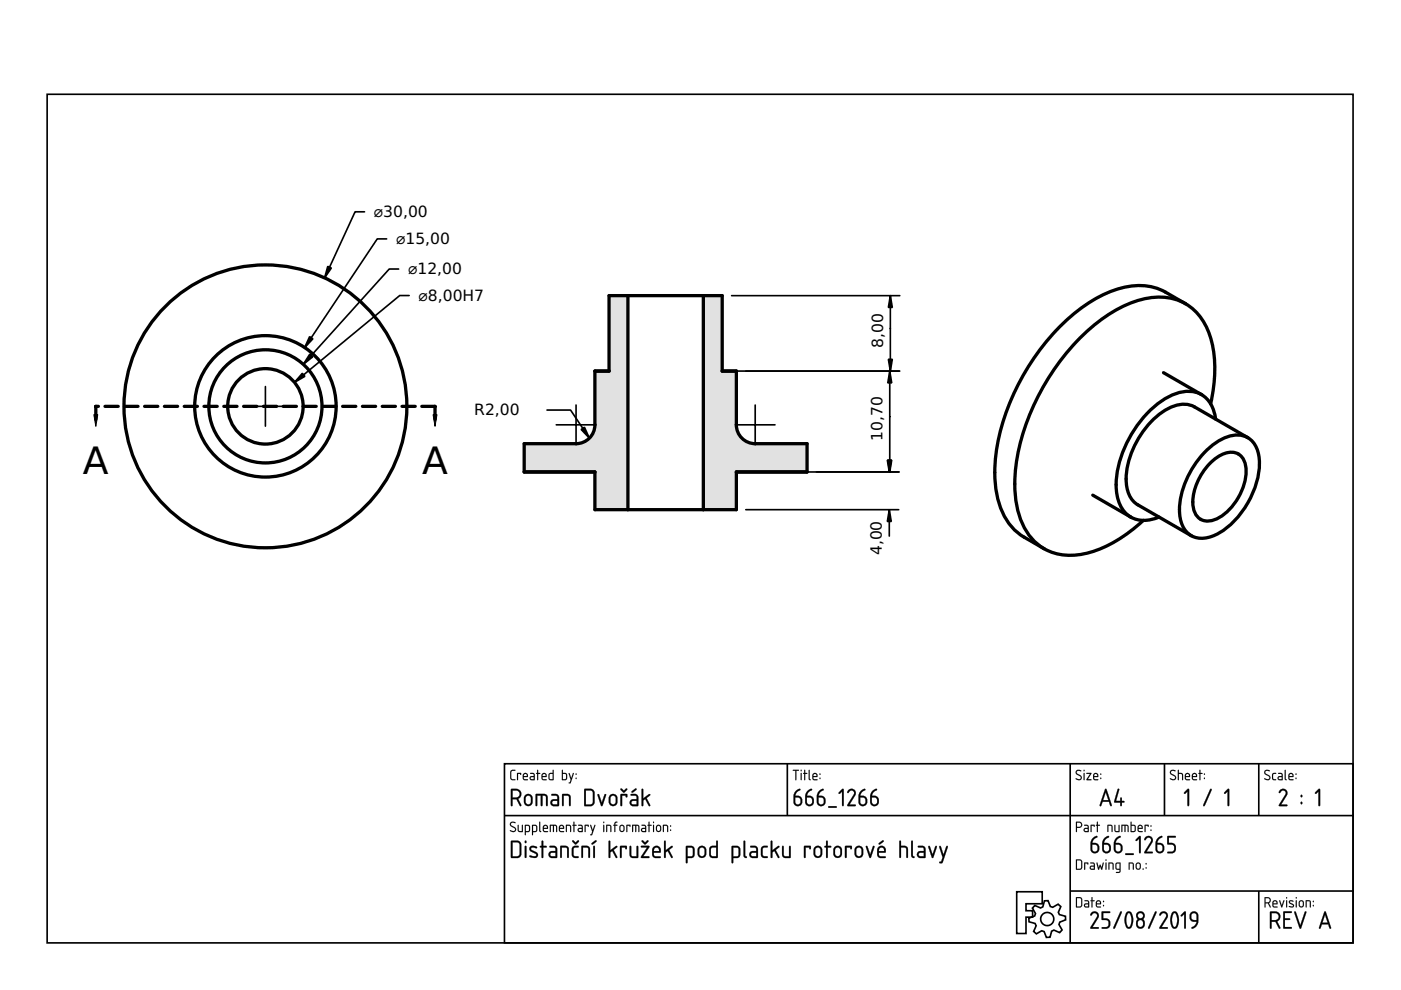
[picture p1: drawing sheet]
<svg xmlns="http://www.w3.org/2000/svg" width="297mm" height="210mm" viewBox="0 0 297 210" stroke-linecap="round" stroke-linejoin="round" font-family="sans-serif">
<defs><g id="words">
<g font-size="8">
<text x="17.6" y="100.6">A</text>
<text x="89.5" y="100.6">A</text>
</g>
<g font-size="3.3">
<text x="79.3" y="46.1">⌀30,00</text>
<text x="84" y="51.8">⌀15,00</text>
<text x="86.5" y="58.2">⌀12,00</text>
<text x="88.7" y="63.8">⌀8,00H7</text>
<text x="187.2" y="73.7" transform="rotate(-90 187.2 73.7)">8,00</text>
<text x="100.5" y="88.1">R2,00</text>
<text x="187.1" y="93.4" transform="rotate(-90 187.1 93.4)">10,70</text>
<text x="187" y="117.7" transform="rotate(-90 187 117.7)">4,00</text>
</g>
</g></defs>
<g fill="none" stroke="#000" stroke-width=".35">
<path d="M10 20h276.9v179.9h-276.9zM107 161.9h179.9v38h-179.9zM107 172.9h179.9M166.9 161.9v11M226.9 161.9v38M246.9 161.9v11M266.9 161.9v11M215.6 189.1h5.4v2.5h-3.5v1.5h1.4v1.4h-1.4v3.4h-1.9zM219.4 192l1.2 .5 .5-.2 .3-1.3h.8l.5 1.2 .5 .2 1.1-.7 .6 .5-.5 1.2 .2 .5 1.3 .4v.7l-1.2 .5-.2 .5 .7 1.2-.5 .5-1.2-.5-.5 .2-.4 1.3-.7 .1-.5-1.3-.5-.2-1.2 .7-.5-.5 .5-1.2-.2-.5-1.3-.4-.1-.7 1.3-.5 .1-.5-.6-1.2zM226.9 188.9h60M266.9 188.9v11"/>
<circle cx="222" cy="194.9" r="1.4"/>
</g>
<g fill="#000">
<path d="M108.2 174.4a.7 .7 0 0 1 1.1 .1h-.1a.48 .48 0 0 0-.5-.1 .48 .48 0 0 0-.3 .5l1 .8-.1 .6a.76 .76 0 0 1-1.2-.3l.9 .2 .2-.3-1.1-.9zM108.3 174.4l-.2 .6 .9 .5a.37 .37 0 0 1 .2 .6 .37 .37 0 0 1-.5 .1l-.5-.2v.2a.67 .67 0 0 0 .8 .2 .67 .67 0 0 0 .4-.7l-1.1-.9 .2-.4 .7 .1 .1-.1-.7-.2zM109.8 174.9l.2 .1v1.1l.6 .1v-1.2l.2-.1v1.5h-.6l-.3-.1zM109.8 174.9l.1 1.4 .9 .1v-1.5l-.1 .1v1.2h-.5l-.2-.1v-1.1zM111.5 175.1v1.1h.5l.1-1zM111.5 175.1l.7 .1-.1 1h-.6zM111.3 174.9h.8l.3 .4-.1 1-.8 .1-.1 .7-.1-.1zM111.3 174.9v2.1h.2v-.6h.5a.94 .94 0 0 0 .3-1.4zM113 175.1v1.1h.6v-1zM113 175.1l.7 .1-.1 1h-.6zM112.8 174.9h.9l.2 .4-.1 1-.8 .1-.1 .7-.1-.1zM112.8 174.9v2.1h.2v-.6h.5a.94 .94 0 0 0 .3-1.4zM114.3 174.2l.2 .1v1.7l.3 .3-.2 .1-.3-.3zM114.4 174.3l-.1 1.8 .1 .2 .2 .1-.1-2.1zM115.4 175.2l-.1 .3h.7l-.2-.4zM115.4 175.2a.36 .36 0 0 1 .4-.1 .36 .36 0 0 1 .2 .5h-.7zM115.3 175a.55 .55 0 0 1 .7 0 .55 .55 0 0 1 .1 .8l-.8-.1 .1 .4 .8 .2-.7 .1a.92 .92 0 0 1-.2-1.4zM115.3 175l-.2 .4 .1 .9 1 .1v-.2h-.8l-.1-.3v-.2h.9l-.1-.6-.5-.2zM116.6 174.9l1.4 .1 .1 .3v1.1l-.2-.1-.1-1.1-.3-.1v1.2l-.1 .1-.2-.1v-1.2h-.4v1.2l-.2 .1zM116.6 174.9v1.5l.2-.1v-1.2h.4l.2 1.3v-1.3h.5v1.2l.2 .1a1.36 1.36 0 0 0-.3-1.5zM118.8 175.2l-.1 .3h.7l-.2-.4zM118.8 175.2a.36 .36 0 0 1 .4-.1 .36 .36 0 0 1 .2 .5h-.7zM118.7 175a.56 .56 0 0 1 .7 0 .56 .56 0 0 1 .1 .8l-.8-.1 .1 .4 .8 .2-.7 .1a.92 .92 0 0 1-.2-1.4zM118.7 175l-.2 .4 .1 .9 1 .1v-.2h-.8l-.1-.3v-.2h.9l-.1-.6-.4-.2zM120 174.9h.7l.3 .1 .1 1.4-.2-.1-.1-1.1-.6-.1v1.2l-.2 .1zM120 174.9v1.5l.2-.1v-1.2l.7 .1 .1 1.2 .1-.7a.7 .7 0 0 0-.3-.8 .7 .7 0 0 0-.8 0zM121.6 174.2l.2 .1v.6l.5 .1-.5 .1v1.2l-.1 .1-.1-.1v-1.2l-.3-.1 .3-.1zM121.6 174.2v.7l-.2 .1 .2 .1 .1 1.3 .1-1.3 .4-.1-.4-.1v-.6zM122.7 175.8l.1 .4h.5v-.5zM122.7 175.8l.7-.1v.5h-.7zM122.6 174.9h.7l.3 .4-.1 1.1h-.6a.46 .46 0 0 1-.5-.4 .46 .46 0 0 1 .5-.5h.4v-.3l-.7-.1zM122.6 174.9v.1l.7 .2 .1 .4h-.5a.43 .43 0 0 0-.4 .4 .43 .43 0 0 0 .4 .4h.6l.1-1.1-.3-.4zM124 174.9l.8 .1-.1 .3-.1-.2h-.4v1.2l-.1 .1-.2-.1zM124 174.9l.1 1.5 .1-1.3h.4l.1 .2 .1-.3zM125.1 174.9l.3 .1 .3 1 .3-1 .1-.1 .1 .1-.8 2.1-.3-.1 .3-.1 .2-.6zM125.2 174.9l.4 1.4-.2 .6-.3 .1 .3 .1 .8-2.1h-.2l-.3 1-.4-1zM127.9 174.9l.2 .1v1.3l-.1 .1-.1-.1zM127.9 174.9l.1 1.5 .1-1.4zM127.9 174.4a.15 .15 0 0 1 .3 0 .15 .15 0 0 1-.3 0zM127.9 174.2v.3h.2v-.3zM128.5 174.9h.7l.3 .1 .1 1.4-.2-.1-.1-1.1-.6-.1v1.2l-.2 .1zM128.6 174.9v1.5l.1-.1v-1.2l.7 .1 .1 1.2 .1-.7a.7 .7 0 0 0-.2-.8 .7 .7 0 0 0-.8 0zM130.4 174.3l.5-.1v.2l-.4 .1v.4l.4 .1-.4 .1v1.2l-.2 .1-.1-1.3-.2-.1 .2-.1zM130.4 174.3l-.1 .6-.3 .1 .3 .1v1.3l.1-1.3 .5-.1-.5-.1 .1-.3 .4-.2v-.2zM131.6 175.2v.8l.5 .1 .1-.8-.2-.2zM131.6 175.1l.5 .1 .1 .6a.36 .36 0 0 1-.3 .4 .36 .36 0 0 1-.4-.3zM131.5 175a.55 .55 0 0 1 .6-.1 .55 .55 0 0 1 .3 .5l-.1 .8-.2 .2h-.5l-.3-.5v-.7zM131.5 175l-.1 .2-.1 .7a.53 .53 0 0 0 .6 .5 .53 .53 0 0 0 .5-.5l-.2-.9-.4-.1zM132.8 174.9l.9 .1-.1 .3-.1-.2h-.5v1.2l-.1 .1-.1-.1zM132.8 174.9l.1 1.5 .1-1.3h.5l.1 .2 .1-.3zM134 174.9l1.4 .1 .2 .3-.1 1.1-.2-.1v-1.1l-.4-.1v1.2l-.1 .1-.1-.1v-1.2h-.5v1.2l-.2 .1zM134.1 174.9l-.1 1.5 .2-.1v-1.2h.5l.1 1.3 .1-1.3h.4l.1 1.2 .1 .1a1.36 1.36 0 0 0-.2-1.5zM136.2 175.8l.1 .4h.5v-.5zM136.2 175.8l.6-.1v.5h-.6zM136 174.9h.8l.2 .4v1.1h-.7a.46 .46 0 0 1-.4-.4 .46 .46 0 0 1 .4-.5h.5v-.3l-.8-.1zM136 174.9v.1l.8 .2v.4h-.5a.43 .43 0 0 0-.4 .4 .43 .43 0 0 0 .4 .4h.7v-1.1l-.3-.4zM137.5 174.2l.2 .1v.6l.5 .1-.5 .1v1.2l-.1 .1-.1-.1v-1.2l-.2-.1 .2-.1zM137.5 174.2v.7l-.2 .1 .2 .1 .1 1.3 .1-1.3 .4-.1-.4-.1v-.6zM138.5 174.9l.2 .1v1.3l-.1 .1-.2-.1zM138.5 174.9l.1 1.5 .1-1.4zM138.4 174.4a.15 .15 0 0 1 .3 0 .15 .15 0 0 1-.3 0zM138.5 174.2v.3h.1v-.3zM139.4 175.2l-.1 .8 .5 .1 .1-.8-.2-.2zM139.4 175.1l.5 .1 .1 .6a.36 .36 0 0 1-.4 .4 .36 .36 0 0 1-.3-.3zM139.3 175a.55 .55 0 0 1 .6-.1 .55 .55 0 0 1 .3 .5l-.1 .8-.3 .2h-.4l-.3-.5v-.7zM139.3 175l-.2 .2v.7a.53 .53 0 0 0 .5 .5 .53 .53 0 0 0 .6-.5l-.2-.9-.4-.1zM140.6 174.9h.6l.4 .1v1.4l-.2-.1v-1.1l-.6-.1v1.2l-.2 .1zM140.6 174.9v1.5l.1-.1v-1.2l.7 .1 .2 1.2v-.7a.7 .7 0 0 0-.2-.8 .7 .7 0 0 0-.8 0zM142.1 175.9h.2v.3l-.2-.1zM142.1 175.9v.2h.1v-.2zM142.1 175h.2v.3h-.2zM142.1 175v.2h.2v-.2z"/>
<path d="M108.3 174.4a.64 .64 0 0 1 1 .1h-.1a.49 .49 0 0 0-.6-.1 .49 .49 0 0 0-.2 .5l.7 .5a.6 .6 0 0 1 .2 .8 .6 .6 0 0 1-.9 .1l-.3-.1 .1-.2a.51 .51 0 0 0 .6 .2 .51 .51 0 0 0 .4-.5l-1-.6-.1-.3zM109.8 174.9l.2 .1v1.1l.2 .1h.5v-1.2l.1-.1v1.5l-.9-.1zM111.5 175.1v1.1h.5l.2-1zM111.3 174.9a.77 .77 0 0 1 .9 .1 .77 .77 0 0 1 .2 .9l-.3 .5h-.6v.7h-.2zM113 175.1v1.1h.6l.1-1zM112.8 174.9a.77 .77 0 0 1 1 .1 .77 .77 0 0 1 .1 .9l-.2 .5h-.7v.7h-.2zM114.3 174.2l.2 .1v1.7l.3 .3-.2 .1-.3-.3zM115.4 175.2l-.1 .3h.7l-.2-.4zM115.3 175a.55 .55 0 0 1 .7 0 .55 .55 0 0 1 .1 .7h-.8l.1 .5 .8 .1-.7 .1a.91 .91 0 0 1-.2-1.4zM116.6 174.9h1.2a1.25 1.25 0 0 1 .2 1.5l-.1-1.2-.2-.1h-.2l-.1 1.3-.2-.1v-1.2h-.4v1.2l-.2 .1zM118.8 175.2l-.1 .3h.7l-.2-.4zM118.7 175a.55 .55 0 0 1 .7 0 .55 .55 0 0 1 .1 .7h-.8l.1 .5 .8 .1-.7 .1a.91 .91 0 0 1-.2-1.4zM120 174.9a.71 .71 0 0 1 .8 0 .71 .71 0 0 1 .3 .8l-.1 .7-.1-1.2-.7-.1v1.2l-.2 .1zM121.6 174.2l.2 .1v.6l.4 .1-.4 .1-.1 1.3-.1-1.3-.2-.1 .2-.1zM122.7 175.8l.1 .4h.5v-.5zM122.6 174.9h.7l.3 .4-.1 1.1h-.6a.44 .44 0 0 1-.4-.4 .44 .44 0 0 1 .4-.5h.4v-.3l-.7-.1zM124 174.9l.8 .1-.1 .3-.1-.2h-.4l-.1 1.3zM125.2 174.9l.1 .1 .4 1 .3-1h.2l-.8 2.1-.3-.1 .3-.1 .2-.6zM127.9 174.9l.2 .1-.1 1.4zM127.9 174.4a.15 .15 0 0 1 .3 0 .15 .15 0 0 1-.3 0zM128.5 174.9a.71 .71 0 0 1 .9 0 .71 .71 0 0 1 .2 .8l-.1 .7-.1-1.2-.7-.1v1.2l-.2 .1zM130.4 174.3l.5-.1v.2l-.4 .2v.3l.4 .1-.4 .1-.2 1.3-.1-1.3-.2-.1 .2-.1zM131.6 175.2l-.1 .7a.34 .34 0 0 0 .4 .3 .34 .34 0 0 0 .3-.4l-.1-.6zM131.5 175l.6-.1a.93 .93 0 0 1 0 1.5h-.4a.96 .96 0 0 1-.2-1.4zM132.8 174.9l.9 .1-.1 .3-.1-.2h-.5l-.1 1.3zM134.1 174.9h1.2a1.25 1.25 0 0 1 .2 1.5l-.2-1.2-.2-.1h-.2l-.1 1.3-.1-.1v-1.2h-.5v1.2l-.2 .1zM136.2 175.8l.1 .4h.5v-.5zM136 174.9h.7l.3 .4v1.1h-.7a.44 .44 0 0 1-.4-.4 .44 .44 0 0 1 .4-.5h.5v-.3l-.8-.1zM137.5 174.2l.2 .1v.6l.5 .1-.5 .1-.1 1.3-.1-1.3-.2-.1 .2-.1zM138.5 174.9l.2 .1-.1 1.4zM138.4 174.4a.15 .15 0 0 1 .3 0 .15 .15 0 0 1-.3 0zM139.4 175.2l-.1 .7a.34 .34 0 0 0 .3 .3 .34 .34 0 0 0 .4-.4l-.1-.6zM139.3 175l.6-.1a.93 .93 0 0 1-.1 1.5h-.4a.96 .96 0 0 1-.1-1.4zM140.6 174.9a.71 .71 0 0 1 .8 0 .71 .71 0 0 1 .3 .8l-.1 .7-.2-1.2-.6-.1v1.2l-.2 .1zM142.1 175.9h.2v.2h-.2zM142.1 175h.2v.3h-.2z"/>
<path d="M108.7 167.6v1.5a1.06 1.06 0 0 0 1.5-.8l-.1-.3-.5-.4zM108.4 167.3h.1a1.71 1.71 0 0 1 1.8 .4 1.12 1.12 0 0 1-.4 1.7l.6 1.2v.3l-.3-.1-.7-1.3h-.8v1.2l-.1 .2h-.2zM111.6 168.8l-.1 .3-.1 .9a.57 .57 0 0 0 .6 .6 .57 .57 0 0 0 .6-.7v-.8l-.2-.3-.4-.1zM111.4 168.5a.92 .92 0 0 1 1.5 .7 1.51 1.51 0 0 1-.3 1.5 .92 .92 0 0 1-1 .1 .92 .92 0 0 1-.5-.8v-1zM113.6 168.4l1.8-.1a.84 .84 0 0 1 .7 1.2v1.2l-.1 .2-.2-.2-.1-1.8-.2-.2h-.5v2v.2h-.3v-2.2h-.8v2v.2h-.3zM117.1 169.9v.4l.2 .2 .9 .1v-.8zM116.9 168.4h1.1l.5 .5v1.9l-.2 .1h-.9a.74 .74 0 0 1-.7-.7 .74 .74 0 0 1 .7-.8h.8l-.1-.5-.2-.2-1-.1zM119.2 168.4a1.44 1.44 0 0 1 1.8 .5v1.8l-.2 .2-.2-.2v-1.8l-.3-.2h-.8v2l-.2 .2a3.9 3.9 0 0 1-.1-2.5zM124.2 167.6v3l1.2-.1 .3-.5v-2l-.4-.4zM123.9 167.3h1.5l.6 .6v2.4l-.6 .6h-1.5zM126.7 168.4l.3 .1 .6 1.7 .6-1.7 .1-.1 .2 .1-.7 2.3-.2 .1-.2-.1zM129.6 168.8l-.2 .3v.9a.57 .57 0 0 0 .6 .6 .57 .57 0 0 0 .6-.7l-.1-.8-.1-.3-.4-.1zM129.4 168.5a.92 .92 0 0 1 1.5 .7 1.51 1.51 0 0 1-.3 1.5 .92 .92 0 0 1-1 .1 .92 .92 0 0 1-.5-.8v-1zM131.6 167.2h.2l.5 .4 .5-.4 .2 .1-.7 .8-.7-.6zM131.6 168.4l1.2-.1 .2 .2-.2 .6-.1-.1v-.3h-.8v2l-.2 .2a3.9 3.9 0 0 1-.1-2.5zM134 167.7l.7-.5h.2l.1 .2-.9 .7-.2-.1zM134 169.9l-.1 .4 .2 .2 .9 .1v-.8zM133.7 168.4h1.1l.5 .5v1.9l-.2 .1h-.9a.74 .74 0 0 1-.7-.7 .74 .74 0 0 1 .7-.8h.8l-.1-.5-.1-.2-1.1-.1zM136.1 167.3h.2l.1 .1v1.9l1.1-.9h.3v.3l-.7 .5 .7 1.5v.2l-.3-.1-.7-1.4-.4 .3-.1 1.2h-.2z"/>
<path d="M108.7 167.6v1.5l.9-.1 .4-.1a.74 .74 0 0 0 .1-.8 .74 .74 0 0 0-.6-.5zM108.7 167.6h1l.3 .2a.8 .8 0 0 1 0 1.1 .8 .8 0 0 1-1 .2h-.3zM108.4 167.3l.1-.1a1.67 1.67 0 0 1 1.9 .6 1.12 1.12 0 0 1-.5 1.6l.6 1.2v.3l-.3-.1-.7-1.3h-.8v1.2l-.1 .2h-.3zM108.4 167.3l-.1 3.4 .2 .2 .1-.2v-1.3h.9l.7 1.4 .3 .1v-.3l-.7-1.2 .6-.5 .1-.6-.2-.6a1.71 1.71 0 0 0-1.9-.4zM111.6 168.8l-.1 .3v.9a.58 .58 0 0 0 .8 .5l.2-.6v-.9l-.5-.3zM111.6 168.8l.4-.1 .4 .1 .2 .3v.8a.59 .59 0 0 1-.6 .7 .59 .59 0 0 1-.6-.6v-.9zM111.4 168.5a.92 .92 0 0 1 1-.1 .92 .92 0 0 1 .5 .8 1.53 1.53 0 0 1-.3 1.5l-.6 .2-.6-.2a1.81 1.81 0 0 1 0-2.2zM111.4 168.6l-.3 .6a1.4 1.4 0 0 0 .5 1.6 .89 .89 0 0 0 1.3-.8v-1l-.3-.4-.6-.2zM113.6 168.3h1.8l.5 .2a3 3 0 0 1 .2 2.4h-.3l-.1-.2-.1-1.9-.6-.1v2l-.2 .2-.2-.2 .1-2h-.8v2v.2h-.3zM113.6 168.4v2.5l.3-.2v-2h.8v2.1h.3v-.1v-2h.5l.3 .2v1.8l.2 .2 .1-.2v-1.2a.81 .81 0 0 0-.7-1.1zM117.2 169.9l-.1 .4 .2 .2 .9 .1v-.8zM117.1 169.9l1.1-.1v.8l-1.1-.1-.1-.3zM116.9 168.4l1.1-.1 .5 .6v1.9l-.2 .2h-.9a.77 .77 0 0 1-.7-.8 .77 .77 0 0 1 .7-.8h.8l-.1-.5-.2-.2h-1zM116.9 168.4v.2l1 .1 .3 .2v.6h-.8a.72 .72 0 0 0-.7 .7 .72 .72 0 0 0 .7 .7l1.1-.1v-1.9l-.5-.5zM119.2 168.4l1.1-.1 .5 .3a3.5 3.5 0 0 1 .2 2.3h-.3l-.1-.2-.1-1.9-1-.1v2v.2h-.3zM119.2 168.4v2.4l.3-.1v-2h.8l.3 .2 .1 1.8 .1 .2 .2-.2v-1.3a.8 .8 0 0 0-.7-1zM124.2 167.6v3l1.2-.1 .3-.5-.1-2-.3-.4zM124.2 167.6h1.1l.4 .3v2.4a1.67 1.67 0 0 1-1.5 .3zM123.9 167.3l1.5-.1 .4 .3 .3 .4v2.4l-.7 .6h-1.5zM123.9 167.3v3.6h1.5l.6-.6v-2.4l-.6-.6zM126.7 168.4l.4 .1 .5 1.7 .5-1.7 .2-.2 .2 .2-.7 2.3-.2 .2-.2-.2-.7-2.2zM126.7 168.4l.7 2.4 .2 .1 .9-2.4-.2-.1-.1 .1-.6 1.8-.6-1.8zM129.6 168.8l-.1 .3-.1 .9a.58 .58 0 0 0 .9 .5l.2-.6v-.9l-.5-.3zM129.6 168.8l.4-.1 .4 .1 .2 .3v.8a.59 .59 0 0 1-.6 .7 .59 .59 0 0 1-.6-.6v-.9zM129.4 168.5a.92 .92 0 0 1 1-.1 .92 .92 0 0 1 .5 .8 1.53 1.53 0 0 1-.3 1.5l-.6 .2-.6-.2a1.81 1.81 0 0 1 0-2.2zM129.4 168.6l-.3 .6a1.4 1.4 0 0 0 .5 1.6 .89 .89 0 0 0 1.3-.8l-.1-1-.2-.4-.6-.2zM131.6 167.2h.2l.5 .4 .4-.4 .3 .1-.7 .8-.7-.6zM131.6 167.2v.3l.7 .6 .7-.8-.2-.1-.5 .5-.5-.5zM131.6 168.4l1.2-.1 .2 .2v.5l-.2 .1-.1-.1v-.3h-.8v2l-.2 .2-.2-.2zM131.6 168.4a4.3 4.3 0 0 0 .1 2.5l.2-.2v-2h.8l.1 .3 .2-.5-.2-.1zM134 167.7l.7-.5h.2l.1 .2-.9 .7-.2-.1zM134 167.8l-.1 .2h.3l.7-.6v-.2h-.2zM134 169.9l-.1 .4 .2 .2 .9 .1v-.8zM133.9 169.9l1.1-.1v.8l-1-.1-.2-.3zM133.7 168.4l1.1-.1 .5 .6 .1 1.9-.3 .2h-.9a.77 .77 0 0 1-.7-.8 .77 .77 0 0 1 .7-.8h.8l-.1-.5-.2-.2h-1zM133.8 168.4v.2l1 .1 .2 .2v.6h-.8a.72 .72 0 0 0-.7 .7 .72 .72 0 0 0 .7 .7l1.1-.1v-1.9l-.5-.5zM136.1 167.3h.2l.1 .1v1.9l1.1-.9h.3v.3l-.7 .5 .8 1.4-.1 .3-.3-.1-.7-1.4-.4 .3v1.2h-.3zM136.1 167.3v3.6l.3-.2v-1l.4-.3 .7 1.4 .3 .1-.8-1.7 .8-.5v-.3h-.3l-1.1 .9v-1.9z"/>
<path d="M108.3 163.4l.9-.2v.2l-.6 .1-.2 .1v1.3l.2 .3h.6l.1 .2h-.8l-.3-.3v-1.4zM109.6 163.9l.9 .1-.1 .3-.1-.2h-.5l-.1 1.3zM111.1 164.2v.3h.6l-.2-.4zM111 164a.55 .55 0 0 1 .8 0 .55 .55 0 0 1 0 .8h-.7l.1 .4 .7 .1-.6 .1a.91 .91 0 0 1-.3-1.4zM112.6 164.8v.4h.6v-.4zM112.4 163.9h.7l.3 .4-.1 1.1h-.6a.44 .44 0 0 1-.4-.4 .44 .44 0 0 1 .4-.5h.5l-.1-.3-.7-.1zM113.9 163.2l.2 .1v.6l.4 .1-.4 .1-.1 1.3-.1-1.3-.2-.1 .2-.1zM115.1 164.2l-.1 .3h.7l-.2-.4zM115 164a.55 .55 0 0 1 .7 0 .55 .55 0 0 1 .1 .8h-.8l.1 .4 .8 .1-.7 .1a.91 .91 0 0 1-.2-1.4zM116.6 164.1l-.1 .1a.63 .63 0 0 0 0 .7 .63 .63 0 0 0 .7 .3v-1.1zM116.4 164l.8-.1v-.6l.2-.1v2.2h-.8l-.3-.2zM119.3 164.1v1.1h.5a.78 .78 0 0 0 .2-1zM119.2 163.2l.1 .1v.6h.7l.2 .3v.8l-.2 .4-.9-.1zM120.6 163.9l.2 .1 .3 1 .4-1h.2l-.8 2.1-.3-.1 .2-.1 .2-.6zM122.1 164.9h.1v.2h-.1zM122.1 164h.1v.3h-.1z"/>
<path d="M108.3 163.3l1-.1v.2l-.7 .1-.2 .1v1.3l.1 .2 .8 .1v.2h-.8l-.3-.3v-1.4zM108.4 163.4l-.2 .3v1.4l.3 .3h.7v-.2h-.6l-.2-.3v-1.3l.2-.2h.6v-.2zM109.6 163.9l.9 .1-.1 .3-.1-.2h-.5v1.2l-.1 .1-.1-.1zM109.7 163.9v1.5l.1-1.3h.5l.1 .2 .1-.3zM111.1 164.2v.3h.6l-.2-.4zM111.1 164.2a.36 .36 0 0 1 .5-.1 .36 .36 0 0 1 .1 .5h-.7zM111 164a.55 .55 0 0 1 .8 0 .55 .55 0 0 1 0 .8h-.7v.3l.9 .2-.7 .1a.92 .92 0 0 1-.3-1.4zM111 164l-.2 .4 .2 .9 .9 .1v-.1l-.8-.1-.1-.3v-.2h.9l-.1-.6-.4-.2zM112.6 164.8v.4h.6v-.4zM112.5 164.8l.7-.1v.5h-.6zM112.4 163.9h.7l.3 .4v1.1h-.7a.46 .46 0 0 1-.4-.4 .46 .46 0 0 1 .4-.5h.5l-.1-.3-.7-.1zM112.4 163.9v.2l.8 .1v.4h-.5a.43 .43 0 0 0-.4 .4 .43 .43 0 0 0 .4 .4h.6l.1-1.1-.3-.4zM113.9 163.2l.2 .1v.6l.5 .1-.5 .1v1.2l-.1 .1-.1-.1v-1.2l-.3-.1 .3-.1zM113.9 163.3v.6l-.2 .1 .2 .1 .1 1.3 .1-1.3 .4-.1-.4-.1v-.6zM115.1 164.2l-.1 .3h.7l-.2-.4zM115.1 164.2a.36 .36 0 0 1 .4-.1 .36 .36 0 0 1 .2 .5h-.7zM115 164a.55 .55 0 0 1 .8 0 .55 .55 0 0 1 0 .8h-.8l.1 .3 .8 .2-.7 .1a.92 .92 0 0 1-.2-1.4zM115 164l-.2 .4 .1 .9 1 .1v-.1l-.8-.1-.1-.3v-.2h.9l-.1-.6-.4-.2zM116.6 164.1l-.1 1 .7 .1v-1.1zM116.6 164.1h.6v1.1h-.3a.65 .65 0 0 1-.3-1.1zM116.4 164l.8-.1v-.6l.2-.1v2.2h-.8l-.3-.2zM116.4 164l-.1 1.2 .3 .2h.7l.1-2.1h-.2v.6zM119.3 164.1v1.1h.5a.76 .76 0 0 0 0-1.1zM119.3 164.1h.5a.73 .73 0 0 1 .2 1l-.7 .1zM119.1 163.2l.3 .1-.1 .6h.7l.2 .3v1l-.2 .2-.9-.1zM119.2 163.2l-.1 2.1 .9 .1 .2-.4v-.8l-.2-.3h-.7v-.6zM120.6 163.9l.2 .1 .3 1 .3-1 .2-.1 .1 .1-.8 2.1-.3-.1 .2-.1 .2-.6zM120.6 163.9l.4 1.4-.2 .6-.2 .1 .3 .1 .8-2.1h-.2l-.4 1-.3-1zM122 164.9h.2v.3h-.2zM122.1 164.9v.2h.1v-.2zM122 164h.2v.3h-.2zM122.1 164v.2l.1 .1v-.3z"/>
<path d="M168.1 163.2h1.2l.1 .1-.6 .1 .1 1.9-.2 .1-.1-.1v-1.9h-.5zM168.1 163.2v.2h.5l.1 2 .1-2 .6-.1zM169.8 163.9l.2 .1v1.3l-.1 .1-.2-.1zM169.8 163.9l.1 1.5 .1-1.4zM169.7 163.4a.15 .15 0 0 1 .3 0 .15 .15 0 0 1-.3 0zM169.8 163.2v.3h.1v-.3zM170.5 163.2l.2 .1v.6l.5 .1-.5 .1v1.2l-.1 .1-.1-.1v-1.2l-.2-.1 .2-.1zM170.5 163.3v.6l-.2 .1 .2 .1 .1 1.3 .1-1.3 .4-.1-.4-.1v-.6zM171.5 163.2l.2 .1v1.7l.2 .3-.1 .1-.4-.3zM171.5 163.3v1.8v.2l.3 .1-.1-2.1zM172.5 164.2l-.1 .3h.7l-.2-.4zM172.5 164.2a.36 .36 0 0 1 .5-.1 .36 .36 0 0 1 .1 .5h-.7zM172.4 164a.55 .55 0 0 1 .8 0 .55 .55 0 0 1 0 .8h-.8l.1 .3 .8 .2-.6 .1a.92 .92 0 0 1-.3-1.4zM172.4 164l-.2 .4 .2 .9 .9 .1v-.1l-.8-.1-.1-.3v-.2h.9l-.1-.6-.4-.2zM173.8 164.9h.1v.3h-.1zM173.8 164.9v.2h.1v-.2zM173.8 164h.1l.1 .3h-.2zM173.8 164v.2l.1 .1v-.3z"/>
<path d="M168.1 163.2l1.3 .1-.6 .1-.1 2-.1-2h-.5zM169.8 163.9l.2 .1-.1 1.4zM169.8 163.4a.14 .14 0 0 1 .2 0 .14 .14 0 0 1-.2 0zM170.5 163.2l.2 .1v.6l.5 .1-.5 .1-.1 1.3-.1-1.3-.2-.1 .2-.1zM171.5 163.2l.2 .1v1.7l.2 .3-.1 .1-.3-.3zM172.5 164.2l-.1 .3h.7l-.2-.4zM172.4 164a.55 .55 0 0 1 .8 0 .55 .55 0 0 1 0 .8h-.8l.1 .4 .8 .1-.6 .1a.91 .91 0 0 1-.3-1.4zM173.8 164.9h.1v.2h-.1zM173.8 164h.1v.3h-.1z"/>
<path d="M168.7 167.8l.8-.5 .2 .1a1.88 1.88 0 0 0-1.1 1.3 1.12 1.12 0 0 1 1.5 .9 1.12 1.12 0 0 1-1.2 1.3l-.5-.4-.2-.4a2.91 2.91 0 0 1 .3-2.1zM168.6 169.1v1a.57 .57 0 0 0 .6 .5 .57 .57 0 0 0 .5-.6l-.1-.7-.3-.2zM171.1 167.8l.8-.5 .3 .1a1.88 1.88 0 0 0-1.1 1.3 1.12 1.12 0 0 1 1.5 .9 1.12 1.12 0 0 1-1.2 1.3l-.6-.4-.1-.4a2.91 2.91 0 0 1 .3-2.1zM171.1 169.1v1a.57 .57 0 0 0 .5 .5 .57 .57 0 0 0 .6-.6l-.2-.7-.2-.2zM173.6 167.8l.8-.5 .2 .1a1.88 1.88 0 0 0-1 1.3 1.12 1.12 0 0 1 1.4 .9 1.12 1.12 0 0 1-1.2 1.3l-.5-.4-.1-.4a2.91 2.91 0 0 1 .2-2.1zM173.5 169.1v1a.57 .57 0 0 0 .6 .5 .57 .57 0 0 0 .6-.6l-.2-.7-.2-.2zM175.6 171l1.6-.1 .2 .2-.2 .2h-1.4zM178.5 167.3l.2-.1 .2 .2v3.3l-.2 .2-.2-.2v-2.9l-.5 .5-.2-.1zM179.9 167.5a.92 .92 0 0 1 1.2-.1 .92 .92 0 0 1 .2 1.3l-1.2 1.9h1.2h.1v.3h-1.7v-.2l1.3-2.2a.6 .6 0 0 0-.3-.9 .6 .6 0 0 0-.8 .5l-.3-.1zM182.4 167.8l.8-.5 .3 .1a1.88 1.88 0 0 0-1.1 1.3 1.12 1.12 0 0 1 1.5 .9 1.12 1.12 0 0 1-1.2 1.3l-.6-.4-.1-.4a2.91 2.91 0 0 1 .3-2.1zM182.4 169.1v1a.57 .57 0 0 0 .5 .5 .57 .57 0 0 0 .6-.6l-.2-.7-.2-.2zM184.9 167.8l.8-.5 .3 .1a1.88 1.88 0 0 0-1.1 1.3 1.12 1.12 0 0 1 1.4 .9 1.12 1.12 0 0 1-1.2 1.3l-.5-.4-.1-.4a2.91 2.91 0 0 1 .2-2.1zM184.8 169.1v1a.57 .57 0 0 0 .6 .5 .57 .57 0 0 0 .6-.6l-.2-.7-.2-.2z"/>
<path d="M168.7 167.7l.8-.5 .2 .2-.1 .2a1.46 1.46 0 0 0-1 1.1h.8l.5 .3a1.4 1.4 0 0 1-.1 1.7 .89 .89 0 0 1-1.3 0l-.3-.6a2.94 2.94 0 0 1 .3-2.1zM168.7 167.8l-.2 .2a2.89 2.89 0 0 0-.2 2.1 .93 .93 0 0 0 1.1 .8 .93 .93 0 0 0 .7-1.3 1.12 1.12 0 0 0-1.5-.8l.2-.7 .8-.6v-.2h-.2zM168.6 169.1v1l.2 .4 .4 .1 .4-.2a.84 .84 0 0 0-.4-1.3zM168.6 169.1h.7l.3 .1a.74 .74 0 0 1 .2 1 .74 .74 0 0 1-1 .3l-.2-.4zM171.1 167.7l.8-.5 .3 .2-.2 .2a1.46 1.46 0 0 0-.9 1.1h.8l.4 .3a1.4 1.4 0 0 1 0 1.7h-.1a.89 .89 0 0 1-1.2 0l-.3-.6a2.94 2.94 0 0 1 .2-2.1zM171.1 167.8l-.1 .2a2.89 2.89 0 0 0-.3 2.1 .93 .93 0 0 0 1.2 .8 .93 .93 0 0 0 .6-1.3 1.12 1.12 0 0 0-1.4-.8l.2-.7 .8-.6v-.2h-.3zM171.1 169.1v1l.2 .4 .3 .1 .4-.2a.84 .84 0 0 0-.4-1.3zM171 169.1h.8l.3 .1a.74 .74 0 0 1 .1 1 .74 .74 0 0 1-.9 .3l-.3-.4zM173.6 167.7l.8-.5 .3 .2-.2 .2a1.46 1.46 0 0 0-.9 1.1h.8l.4 .3a1.4 1.4 0 0 1-.1 1.7 .89 .89 0 0 1-1.3 0l-.2-.6a2.94 2.94 0 0 1 .2-2.1zM173.6 167.8l-.2 .2a2.89 2.89 0 0 0-.2 2.1 .93 .93 0 0 0 1.2 .8 .93 .93 0 0 0 .6-1.3 1.12 1.12 0 0 0-1.5-.8l.2-.7 .9-.6v-.2h-.3zM173.5 169.1l.1 1 .1 .4 .4 .1 .4-.2a.84 .84 0 0 0-.4-1.3zM173.5 169.1h.8l.2 .1a.74 .74 0 0 1 .2 1 .74 .74 0 0 1-1 .3l-.2-.4zM175.6 171l1.6-.1 .2 .2-.2 .2h-1.4l-.2-.1zM175.6 171l.2 .3h1.4l.2-.2-.2-.1zM178.5 167.3l.2-.1 .2 .2v3.3l-.2 .2-.2-.2v-2.9l-.5 .5-.2-.1zM178.5 167.3l-.7 .9 .3 .1 .5-.5v2.9l.1 .2 .2-.2v-3.3l-.1-.1zM179.9 167.5a.92 .92 0 0 1 1.4 .1l.2 .4-.1 .5-1.3 2.1h1.2h.1v.3h-1.7l-.1-.3 1.4-2.1 .1-.3-.1-.4a.64 .64 0 0 0-1.1 .3l-.3-.1zM180 167.4l-.4 .6 .2 .1 .2-.1a.59 .59 0 0 1 .8-.4 .59 .59 0 0 1 .2 .9l-1.3 2.2v.2h1.7l-.1-.3h-1.2l1.2-1.9a.94 .94 0 0 0-.5-1.4zM182.4 167.7l.8-.5 .3 .2-.2 .2a1.46 1.46 0 0 0-.9 1.1h.8l.4 .3a1.4 1.4 0 0 1 0 1.7 .89 .89 0 0 1-1.3 0l-.3-.6a2.94 2.94 0 0 1 .2-2.1zM182.4 167.8l-.1 .2a2.89 2.89 0 0 0-.3 2.1 .93 .93 0 0 0 1.2 .8 .93 .93 0 0 0 .6-1.3 1.12 1.12 0 0 0-1.4-.8l.2-.7 .8-.6v-.2h-.3zM182.4 169.1v1l.2 .4 .3 .1 .4-.2a.84 .84 0 0 0-.4-1.3zM182.3 169.1h.8l.3 .1a.74 .74 0 0 1 .1 1 .74 .74 0 0 1-.9 .3l-.3-.4zM184.9 167.7l.8-.5 .3 .2-.2 .2a1.46 1.46 0 0 0-.9 1.1h.8l.4 .3a1.4 1.4 0 0 1-.1 1.7 .89 .89 0 0 1-1.2 0l-.3-.6a2.94 2.94 0 0 1 .2-2.1zM184.9 167.8l-.1 .2a2.89 2.89 0 0 0-.3 2.1 .93 .93 0 0 0 1.2 .8 .93 .93 0 0 0 .6-1.3 1.12 1.12 0 0 0-1.5-.8l.2-.7 .9-.6v-.2h-.3zM184.8 169.1l.1 1 .1 .4 .4 .1 .4-.2a.84 .84 0 0 0-.4-1.3zM184.8 169.1h.8l.2 .1a.74 .74 0 0 1 .2 1 .74 .74 0 0 1-1 .3l-.2-.4z"/>
<path d="M228.2 163.4a.7 .7 0 0 1 1 .1v.1a.48 .48 0 0 0-.6-.1 .48 .48 0 0 0-.3 .4l1 .8-.1 .6a.76 .76 0 0 1-1.1-.3l.8 .2 .2-.3-1-.9zM228.2 163.4l-.1 .6 .8 .6a.37 .37 0 0 1 .2 .5 .37 .37 0 0 1-.5 .1l-.4-.2-.1 .2a.67 .67 0 0 0 .8 .2 .67 .67 0 0 0 .4-.7l-1-.9 .1-.4 .8 .1v-.1l-.6-.2zM229.8 163.9l.2 .1v1.3l-.2 .1-.1-.1zM229.8 163.9v1.5l.1-1.4zM229.7 163.4a.15 .15 0 0 1 .3 0 .15 .15 0 0 1-.3 0zM229.8 163.2v.3h.1v-.3zM230.3 163.9h1.1l-.8 1.3h.7l.1 .2h-1.1l.8-1.3h-.7zM230.4 163.9v.2h.7l-.7 1.3h1l-.1-.2h-.7l.8-1.3zM232 164.2v.3h.6l-.1-.4zM232 164.2a.36 .36 0 0 1 .5-.1 .36 .36 0 0 1 .1 .5h-.6zM231.9 164a.55 .55 0 0 1 .8 0 .55 .55 0 0 1 .1 .8h-.8v.3l.9 .2-.7 .1a.92 .92 0 0 1-.3-1.4zM232 164l-.2 .4 .1 .9 .9 .1v-.1l-.7-.1-.1-.3v-.2h.8l-.1-.6-.4-.2zM233.3 164.9h.2v.3h-.2zM233.3 164.9v.2h.2v-.2zM233.3 164h.2v.3h-.2zM233.3 164v.2l.2 .1v-.3z"/>
<path d="M228.2 163.4a.64 .64 0 0 1 1 .1 .49 .49 0 0 0-.6-.1 .49 .49 0 0 0-.3 .6l.7 .4a.6 .6 0 0 1 .3 .8 .6 .6 0 0 1-1 .1l-.2-.1 .1-.2a.51 .51 0 0 0 .6 .2 .51 .51 0 0 0 .3-.5l-.9-.6-.2-.3zM229.8 163.9l.2 .1-.2 1.4zM229.7 163.4a.15 .15 0 0 1 .3 0 .15 .15 0 0 1-.3 0zM230.3 163.9h1.1l-.8 1.3h.7l.1 .2h-1l.7-1.3h-.7zM232 164.2v.3h.6l-.1-.4zM231.9 164a.55 .55 0 0 1 .8 0 .55 .55 0 0 1 .1 .8h-.8l.1 .4 .8 .1-.7 .1a.91 .91 0 0 1-.3-1.4zM233.3 164.9h.2v.2h-.2zM233.3 164h.2v.3h-.2z"/>
<path d="M228.3 174.4v.9h.5a.45 .45 0 0 0 .4-.5 .45 .45 0 0 0-.4-.4zM228.2 174.2h.6a.66 .66 0 0 1 .6 .7 .66 .66 0 0 1-.6 .6h-.5v.8l-.2 .1zM230 175.8l.1 .4h.5v-.5zM229.9 174.9h.7l.2 .4v1.1h-.6a.44 .44 0 0 1-.5-.4 .44 .44 0 0 1 .5-.5h.4v-.3l-.7-.1zM231.3 174.9l.8 .1-.1 .3-.1-.2h-.5l-.1 1.3zM232.6 174.2l.2 .1v.6l.4 .1-.4 .1-.1 1.3-.1-1.3-.3-.1 .3-.1zM234.8 174.9a.71 .71 0 0 1 .9 0 .71 .71 0 0 1 .2 .8l-.1 .7-.1-1.2-.7-.1v1.2l-.2 .1zM236.3 174.9l.2 .1v1.1l.2 .1h.5v-1.2l.1-.1v1.5l-.9-.1zM237.8 174.9h1.2a1.25 1.25 0 0 1 .2 1.5l-.1-1.2-.3-.1h-.2l-.1 1.3-.1-.1v-1.2h-.4v1.2l-.2 .1zM239.9 175.1v1.1h.4a.78 .78 0 0 0 .2-1zM239.7 174.2l.2 .1v.6h.7l.2 .3v.8l-.3 .4-.8-.1zM241.5 175.2l-.1 .3h.7l-.2-.4zM241.4 175a.55 .55 0 0 1 .7 0 .55 .55 0 0 1 .1 .7h-.8l.1 .5 .8 .1-.7 .1a.91 .91 0 0 1-.2-1.4zM242.7 174.9l.9 .1-.1 .3-.2-.2h-.4l-.1 1.3zM243.9 175.9h.2v.2h-.2zM243.9 175h.2v.3h-.2z"/>
<path d="M228.3 174.4v.9h.5a.43 .43 0 0 0 .4-.5 .43 .43 0 0 0-.4-.4zM228.3 174.4h.5a.46 .46 0 0 1 .4 .4 .46 .46 0 0 1-.4 .5h-.5zM228.1 174.2h.9l.3 .2a.67 .67 0 0 1 .1 .7 .67 .67 0 0 1-.6 .5l-.5-.1 .1 .8-.3 .1zM228.2 174.3v2.1l.1-.9a.87 .87 0 0 0 1-.3v.1a.66 .66 0 0 0-.5-1.1zM230 175.8l.1 .4h.5v-.5zM230 175.8l.6-.1v.5h-.6zM229.9 174.9h.7l.3 .4-.1 1.1h-.6a.46 .46 0 0 1-.5-.4 .46 .46 0 0 1 .5-.5h.4v-.3l-.7-.1zM229.9 174.9v.1l.7 .2v.4h-.4a.43 .43 0 0 0-.4 .4 .43 .43 0 0 0 .4 .4h.6v-1.1l-.2-.4zM231.2 174.9l.9 .1-.1 .3-.1-.2h-.5l.1 1.2-.2 .1-.1-.1zM231.3 174.9v1.5l.1-1.3h.5l.1 .2 .1-.3zM232.6 174.2l.2 .1v.6l.4 .1-.4 .1v1.2l-.1 .1-.2-.1 .1-1.2-.3-.1 .3-.1zM232.6 174.2v.7l-.2 .1 .2 .1 .1 1.3 .1-1.3 .4-.1-.4-.1v-.6zM234.8 174.9h.7l.3 .1 .1 1.4-.2-.1-.1-1.1-.6-.1v1.2l-.2 .1zM234.8 174.9v1.5l.2-.1v-1.2l.7 .1 .1 1.2 .1-.7a.7 .7 0 0 0-.3-.8 .7 .7 0 0 0-.8 0zM236.3 174.9l.2 .1v1.1l.6 .1v-1.2l.3-.1v1.5h-.7l-.3-.1zM236.3 174.9l.1 1.4 .9 .1v-1.5l-.1 .1v1.2h-.5l-.2-.1v-1.1zM237.8 174.9l1.4 .1 .1 .3v1.1l-.2-.1-.1-1.1-.4-.1v1.2l-.1 .1-.1-.1v-1.2h-.4v1.2l-.2 .1zM237.8 174.9v1.5l.1-.1v-1.2h.5l.1 1.3 .1-1.3h.4l.1 1.2 .2 .1a1.36 1.36 0 0 0-.3-1.5zM239.9 175.1v1.1h.4a.76 .76 0 0 0 .1-1.1zM239.9 175.1h.5a.73 .73 0 0 1 .2 1l-.7 .1zM239.7 174.2l.2 .1v.6h.7l.2 .2v1.1l-.3 .2-.8-.1zM239.7 174.2v2.1l.8 .1 .3-.4v-.8l-.2-.3h-.7v-.6zM241.5 175.2l-.1 .3h.7l-.2-.4zM241.5 175.2a.36 .36 0 0 1 .4-.1 .36 .36 0 0 1 .2 .5h-.7zM241.4 175a.56 .56 0 0 1 .7 0 .56 .56 0 0 1 .1 .8l-.8-.1 .1 .4 .8 .2-.7 .1a.92 .92 0 0 1-.2-1.4zM241.4 175l-.2 .4 .1 .9 .9 .1v-.2h-.7l-.1-.3v-.2h.8l-.1-.6-.4-.2zM242.7 174.9l.9 .1-.1 .3-.2-.2h-.4v1.2l-.1 .1-.1-.1zM242.7 174.9l.1 1.5 .1-1.3h.5l.1 .2v-.3zM243.9 175.9h.2v.3l-.2-.1zM244 175.9v.2h.1v-.2zM243.9 175h.2v.3h-.2zM244 175v.2h.1v-.2z"/>
<path d="M231.6 177.8l.8-.6 .3 .2a1.88 1.88 0 0 0-1.1 1.3 1.12 1.12 0 0 1 1.5 .9 1.12 1.12 0 0 1-1.2 1.3l-.6-.4-.1-.4a2.91 2.91 0 0 1 .3-2.1zM231.6 179.1v.9a.57 .57 0 0 0 .5 .6 .57 .57 0 0 0 .6-.6l-.2-.8-.2-.1zM234.1 177.8l.8-.6 .3 .2a1.88 1.88 0 0 0-1.1 1.3 1.12 1.12 0 0 1 1.4 .9 1.12 1.12 0 0 1-1.2 1.3l-.5-.4-.1-.4a2.91 2.91 0 0 1 .2-2.1zM234 179.1v.9a.57 .57 0 0 0 .6 .6 .57 .57 0 0 0 .6-.6l-.2-.8-.2-.1zM236.6 177.8l.8-.6 .2 .2a1.88 1.88 0 0 0-1.1 1.3 1.12 1.12 0 0 1 1.5 .9 1.12 1.12 0 0 1-1.2 1.3l-.5-.4-.1-.4a2.91 2.91 0 0 1 .2-2.1zM236.5 179.1v.9a.57 .57 0 0 0 .6 .6 .57 .57 0 0 0 .5-.6l-.1-.8-.3-.1zM238.6 181l1.6-.1 .2 .2-.2 .2h-1.5zM241.5 177.3l.2-.1 .2 .2v3.3l-.2 .2-.2-.2v-2.9l-.5 .5-.2-.1zM242.9 177.5a.92 .92 0 0 1 1.2-.1 .92 .92 0 0 1 .2 1.3l-1.2 1.9h1.1h.2v.3h-1.8v-.3l1.3-2.1a.6 .6 0 0 0-.2-.9 .6 .6 0 0 0-.8 .5l-.3-.1zM245.4 177.8l.8-.6 .3 .2a1.88 1.88 0 0 0-1.1 1.3 1.12 1.12 0 0 1 1.4 .9 1.12 1.12 0 0 1-1.2 1.3l-.5-.4-.1-.4a2.91 2.91 0 0 1 .2-2.1zM245.3 179.1v.9a.57 .57 0 0 0 .6 .6 .57 .57 0 0 0 .6-.6l-.2-.8-.2-.1zM247.5 177.3l1.6-.1 .2 .2-.2 .2h-1.3v1.1a1.14 1.14 0 0 1 1.5 .8 1.14 1.14 0 0 1-.9 1.4h-.7l-.2-.1 .2-.2h.7a.77 .77 0 0 0 .6-.8 .77 .77 0 0 0-.7-.7l-.8-.1z"/>
<path d="M231.6 177.7l.8-.5 .3 .2-.2 .2a1.46 1.46 0 0 0-.9 1.1h.8l.4 .3a1.4 1.4 0 0 1 0 1.7 .89 .89 0 0 1-1.3 0l-.3-.6a2.94 2.94 0 0 1 .2-2.1zM231.6 177.8l-.1 .2a2.89 2.89 0 0 0-.3 2.1 .93 .93 0 0 0 1.2 .8 .93 .93 0 0 0 .6-1.3 1.12 1.12 0 0 0-1.4-.9l.2-.6 .8-.6v-.2h-.3zM231.6 179.1v.9l.2 .4 .3 .2 .4-.2a.84 .84 0 0 0-.4-1.3zM231.5 179.1h.8l.3 .1a.74 .74 0 0 1 .1 1 .74 .74 0 0 1-.9 .3l-.3-.5zM234.1 177.7l.8-.5 .3 .2-.2 .2a1.46 1.46 0 0 0-.9 1.1h.8l.4 .3a1.4 1.4 0 0 1-.1 1.7 .89 .89 0 0 1-1.2 0l-.3-.6a2.94 2.94 0 0 1 .2-2.1zM234.1 177.8l-.1 .2a2.89 2.89 0 0 0-.3 2.1 .93 .93 0 0 0 1.2 .8 .93 .93 0 0 0 .6-1.3 1.12 1.12 0 0 0-1.5-.9l.2-.6 .9-.6v-.2h-.3zM234 179.1l.1 .9 .1 .4 .4 .2 .4-.2a.84 .84 0 0 0-.4-1.3zM234 179.1h.8l.2 .1a.74 .74 0 0 1 .2 1 .74 .74 0 0 1-1 .3l-.2-.5zM236.6 177.7l.8-.5 .2 .2-.1 .2a1.46 1.46 0 0 0-1 1.1h.8l.5 .3a1.4 1.4 0 0 1-.1 1.7 .89 .89 0 0 1-1.3 0l-.3-.6a2.94 2.94 0 0 1 .3-2.1zM236.6 177.8l-.2 .2a2.89 2.89 0 0 0-.2 2.1 .93 .93 0 0 0 1.2 .8 .93 .93 0 0 0 .6-1.3 1.12 1.12 0 0 0-1.5-.9l.2-.6 .9-.6v-.2h-.3zM236.5 179.1v.9l.2 .4 .4 .2 .4-.2a.84 .84 0 0 0-.4-1.3zM236.5 179.1h.7l.3 .1a.74 .74 0 0 1 .2 1 .74 .74 0 0 1-1 .3l-.2-.5zM238.6 180.9h1.6l.2 .2-.2 .2h-1.5l-.1-.1zM238.6 181l.1 .2h1.5l.2-.1-.2-.2zM241.5 177.3l.2-.1 .2 .2v3.3l-.2 .2-.2-.2v-2.9l-.5 .5-.3-.1zM241.5 177.3l-.7 .9h.3l.4-.4v2.9l.2 .2 .1-.2v-3.3v-.1zM242.8 177.5a.92 .92 0 0 1 1.4 .1l.2 .3v.6l-1.3 2.1h1.1h.2v.3h-1.8v-.3l1.3-2.1 .1-.4-.1-.3a.64 .64 0 0 0-1 .3l-.3-.1zM243 177.4l-.4 .6 .2 .1 .2-.1a.59 .59 0 0 1 .8-.4 .59 .59 0 0 1 .2 .9l-1.4 2.1 .1 .3h1.7l-.2-.3h-1.2l1.3-1.9a.94 .94 0 0 0-.5-1.4zM245.4 177.7l.8-.5 .3 .2-.2 .2a1.46 1.46 0 0 0-.9 1.1h.8l.4 .3a1.4 1.4 0 0 1-.1 1.7 .89 .89 0 0 1-1.2 0l-.3-.6a2.94 2.94 0 0 1 .2-2.1zM245.4 177.8l-.1 .2a2.89 2.89 0 0 0-.3 2.1 .93 .93 0 0 0 1.2 .8 .93 .93 0 0 0 .6-1.3 1.12 1.12 0 0 0-1.5-.9l.2-.6 .9-.6v-.2h-.3zM245.3 179.1l.1 .9 .1 .4 .4 .2 .4-.2a.84 .84 0 0 0-.4-1.3zM245.3 179.1h.8l.2 .1a.74 .74 0 0 1 .2 1 .74 .74 0 0 1-1 .3l-.2-.5zM247.5 177.3l1.6-.1 .2 .2-.2 .2h-1.3v1.1a1.32 1.32 0 0 1 1.3 .4l.2 .9-.2 .7a1.52 1.52 0 0 1-1.6 .2v-.3h.9a.74 .74 0 0 0 .5-.8 .74 .74 0 0 0-.6-.7l-.8-.1zM247.5 177.3v1.7l1.2 .1 .3 .5-.1 .8-.3 .2h-1.1l.2 .3a1.35 1.35 0 0 0 1.5-.4 1.16 1.16 0 0 0-.1-1.4 1.16 1.16 0 0 0-1.3-.4v-1.1h1.3l.2-.2-.2-.1z"/>
<path d="M234.3 167.3l.3 .1 1.1 3.2-.1 .4-.3-.2-.2-.8h-1.3l-.4 .9h-.2l-.1-.1zM234.4 167.3l-1.2 3.5 .1 .1 .2-.1 .2-.8h1.4l.5 .9 .1-.2-1.1-3.3zM234.4 168l-.5 1.7h1.1zM234.4 167.9l.6 1.8h-1.2zM237 167.2l.3 .1v.1l-.7 2.4h.9v-.5l.2-.2 .2 .2v.5h.3l.2 .2-.2 .2h-.3v.5l-.2 .2-.2-.2v-.5h-1.1l-.2-.2zM237 167.3l-.8 2.7 .2 .2h1.1v.5l.2 .2 .1-.2v-.6l.6-.1-.2-.2h-.4v-.6l-.2-.1-.1 .7h-.9l.7-2.4-.1-.1z"/>
<path d="M234.3 167.3l.3 .1 1.1 3.3-.1 .2-.5-.9h-1.3l-.4 .9-.3-.1zM234.4 168l-.5 1.7h1.1zM237 167.3h.3v.1l-.7 2.4h.9v-.5l.2-.2 .2 .2v.5h.3l.2 .2-.5 .2v.5l-.2 .2-.2-.2v-.5h-1.1l-.2-.2z"/>
<path d="M248.2 163.4a.7 .7 0 0 1 1 .1l-.1 .1a.48 .48 0 0 0-.5-.1 .48 .48 0 0 0-.3 .4l1 .8-.1 .6a.76 .76 0 0 1-1.1-.3l.8 .2 .2-.3-1-.9zM248.2 163.4l-.1 .6 .8 .6a.37 .37 0 0 1 .2 .5 .37 .37 0 0 1-.5 .1l-.5-.2v.2a.67 .67 0 0 0 .8 .2 .67 .67 0 0 0 .4-.7l-1.1-.9 .2-.4 .7 .1 .1-.1-.6-.2zM249.7 163.2h.2v.7h.7l.2 .2v1.3l-.2-.1-.1-1.1-.5-.1v1.2l-.3 .1zM249.8 163.3v2.1l.1-.1v-1.2h.5l.2 .1v1.1l.2 .1v-1.3l-.2-.2h-.7v-.6zM251.5 164.2l-.1 .3h.7l-.2-.4zM251.5 164.2a.36 .36 0 0 1 .4-.1 .36 .36 0 0 1 .2 .5h-.7zM251.4 164a.56 .56 0 0 1 .8 0 .56 .56 0 0 1 0 .8h-.8l.1 .3 .8 .2-.6 .1a.92 .92 0 0 1-.3-1.4zM251.4 164l-.2 .4 .1 .9 1 .1v-.1l-.8-.1-.1-.3v-.2h.9l-.1-.6-.4-.2zM253 164.2l-.1 .3h.7l-.2-.4zM253 164.2a.36 .36 0 0 1 .4-.1 .36 .36 0 0 1 .2 .5h-.7zM252.9 164a.56 .56 0 0 1 .7 0 .56 .56 0 0 1 .1 .8h-.8l.1 .3 .8 .2-.7 .1a.92 .92 0 0 1-.2-1.4zM252.9 164l-.2 .4 .1 .9 1 .1v-.1l-.8-.1-.1-.3v-.2h.9l-.1-.6-.4-.2zM254.3 163.2l.2 .1v.6l.5 .1-.5 .1v1.2l-.1 .1-.1-.1v-1.2l-.2-.1 .2-.1zM254.3 163.3v.6l-.2 .1 .2 .1 .1 1.3 .1-1.3 .4-.1-.4-.1v-.6zM255.3 164.9h.2v.3h-.2zM255.3 164.9v.2h.1v-.2zM255.3 164h.2v.3h-.2zM255.3 164v.2l.1 .1v-.3z"/>
<path d="M248.2 163.4a.64 .64 0 0 1 1 .1h-.1a.49 .49 0 0 0-.5-.1 .49 .49 0 0 0-.3 .6l.7 .4a.6 .6 0 0 1 .2 .8 .6 .6 0 0 1-.9 .1l-.2-.1v-.2a.51 .51 0 0 0 .6 .2 .51 .51 0 0 0 .4-.5l-.9-.6-.2-.3zM249.8 163.2h.1v.7h.7l.2 .2v1.3l-.2-.1v-1.1l-.2-.1h-.5v1.2l-.1 .1zM251.5 164.2l-.1 .3h.7l-.2-.4zM251.4 164a.55 .55 0 0 1 .7 0 .55 .55 0 0 1 .1 .8h-.8l.1 .4 .8 .1-.6 .1a.91 .91 0 0 1-.3-1.4zM253 164.2l-.1 .3h.7l-.2-.4zM252.9 164a.55 .55 0 0 1 .7 0 .55 .55 0 0 1 .1 .8h-.8l.1 .4 .8 .1-.7 .1a.91 .91 0 0 1-.2-1.4zM254.3 163.2l.2 .1v.6l.5 .1-.5 .1-.1 1.3-.1-1.3-.2-.1 .2-.1zM255.3 164.9h.1v.2h-.1zM255.3 164h.1l.1 .3h-.2z"/>
<path d="M251.7 167.3l.2-.1 .2 .2v3.3l-.2 .2-.2-.2 .1-2.9-.5 .5-.3-.1zM251.8 167.3l-.8 .9 .3 .1 .5-.5v2.9l.1 .2 .2-.2v-3.3v-.1zM256.6 167.3h.3v.2l-1.4 3.3-.4 .1v-.3zM256.6 167.3l-1.4 3.6 .2-.1 1.5-3.3-.1-.2zM260.2 167.3l.2-.1 .2 .2v3.3l-.2 .2-.2-.2 .1-2.9-.5 .5-.3-.1zM260.3 167.3l-.8 .9 .3 .1 .5-.5v2.9l.1 .2 .2-.2v-3.3v-.1z"/>
<path d="M251.8 167.3l.1-.1 .2 .2v3.3l-.2 .2-.1-.2v-2.9l-.5 .5-.3-.1zM256.6 167.3h.3v.2l-1.4 3.3-.4 .1v-.3zM260.3 167.3l.1-.1 .2 .2v3.3l-.2 .2-.1-.2v-2.9l-.5 .5-.3-.1z"/>
<path d="M268.2 163.4a.7 .7 0 0 1 1 .1l-.1 .1a.48 .48 0 0 0-.5-.1 .48 .48 0 0 0-.3 .4l1 .8-.1 .6a.76 .76 0 0 1-1.2-.3l.9 .2 .2-.3-1-.9zM268.2 163.4l-.1 .6 .8 .6a.37 .37 0 0 1 .2 .5 .37 .37 0 0 1-.5 .1l-.5-.2v.2a.67 .67 0 0 0 .8 .2 .67 .67 0 0 0 .4-.7l-1.1-.9 .2-.4 .7 .1 .1-.1-.6-.2zM269.8 164l.8-.1v.2l-.6 .1a.64 .64 0 0 0-.1 .7 .64 .64 0 0 0 .7 .3v.2h-.5l-.4-.2zM269.8 164a.83 .83 0 0 0-.1 .9 .83 .83 0 0 0 .8 .5v-.2h-.5a.76 .76 0 0 1 .2-1.1l.3-.1v-.1zM271.2 164.8v.4h.5v-.4zM271.1 164.8l.7-.1v.5h-.7zM271 163.9h.7l.3 .4-.1 1.1h-.6a.46 .46 0 0 1-.5-.4 .46 .46 0 0 1 .5-.5h.4v-.3l-.7-.1zM271 163.9v.2l.7 .1 .1 .4h-.5a.43 .43 0 0 0-.4 .4 .43 .43 0 0 0 .4 .4h.6l.1-1.1-.3-.4zM272.4 163.2l.2 .1v1.7l.2 .3-.1 .1-.3-.3zM272.4 163.3v1.8l.1 .2 .2 .1-.1-2.1zM273.4 164.2v.3h.6l-.1-.4zM273.4 164.2a.36 .36 0 0 1 .5-.1 .36 .36 0 0 1 .1 .5h-.6zM273.3 164a.56 .56 0 0 1 .8 0 .56 .56 0 0 1 .1 .8h-.8v.3l.9 .2-.7 .1a.92 .92 0 0 1-.3-1.4zM273.4 164l-.2 .4 .1 .9 .9 .1v-.1l-.7-.1-.1-.3v-.2h.8l-.1-.6-.4-.2zM274.7 164.9h.2v.3h-.2zM274.7 164.9v.2h.2l-.1-.2zM274.7 164h.2v.3h-.2zM274.7 164v.2l.2 .1v-.3z"/>
<path d="M268.2 163.4a.64 .64 0 0 1 1 .1h-.1a.49 .49 0 0 0-.5-.1 .49 .49 0 0 0-.3 .6l.7 .4a.6 .6 0 0 1 .2 .8 .6 .6 0 0 1-.9 .1l-.2-.1v-.2a.51 .51 0 0 0 .6 .2 .51 .51 0 0 0 .4-.5l-.9-.6-.2-.3zM269.8 164l.7-.1v.2a.44 .44 0 0 0-.5 0 .44 .44 0 0 0-.1 .5v.5l.7 .2a.55 .55 0 0 1-.7 .1 .55 .55 0 0 1-.2-.7zM271.1 164.8l.1 .4h.5v-.4zM271 163.9h.7l.3 .4-.1 1.1h-.6a.44 .44 0 0 1-.4-.4 .44 .44 0 0 1 .4-.5h.4v-.3l-.7-.1zM272.4 163.2l.2 .1v1.7l.2 .3-.1 .1-.3-.3zM273.4 164.2v.3h.6l-.1-.4zM273.3 164a.55 .55 0 0 1 .8 0 .55 .55 0 0 1 .1 .8h-.8l.1 .4 .8 .1-.7 .1a.91 .91 0 0 1-.3-1.4zM274.7 164.9h.2v.2h-.2zM274.7 164h.2v.3h-.2z"/>
<path d="M271.4 167.5a.92 .92 0 0 1 1.2-.1 .92 .92 0 0 1 .2 1.3l-1.2 1.9h1.2h.1v.3h-1.7v-.2l1.3-2.2a.6 .6 0 0 0-.3-.9 .6 .6 0 0 0-.8 .5l-.3-.1zM275.8 170.1h.3v.4h-.3zM275.8 168.6h.3v.4h-.3zM279.5 167.3l.2-.1 .2 .2v3.3l-.2 .2-.2-.2v-2.9l-.5 .5-.2-.1z"/>
<path d="M271.4 167.5a.92 .92 0 0 1 1.4 .1l.2 .4-.1 .5-1.3 2.1h1.2h.1v.3h-1.7l-.1-.3 1.4-2.1 .1-.3-.1-.4a.64 .64 0 0 0-1.1 .3l-.3-.1zM271.5 167.4l-.3 .6 .1 .1 .2-.1a.59 .59 0 0 1 .8-.4 .59 .59 0 0 1 .2 .9l-1.3 2.2v.2h1.7l-.1-.3h-1.2l1.2-1.9a.94 .94 0 0 0-.5-1.4zM275.8 170l.3 .1v.4h-.3zM275.8 170.1v.3h.3v-.3zM275.7 168.8a.3 .3 0 0 1 .6 0 .3 .3 0 0 1-.6 0zM275.8 168.6v.4h.3v-.4zM279.5 167.3l.2-.1 .2 .2v3.3l-.2 .2-.2-.2v-2.9l-.4 .5-.3-.1zM279.5 167.3l-.7 .9 .3 .1 .5-.5v2.9l.1 .2 .2-.2v-3.3l-.1-.1z"/>
<path d="M108.7 178.6v3l1.2-.1 .3-.5-.1-2.1-.3-.3zM108.4 178.3h1.5l.6 .6v2.4l-.6 .6h-1.5zM111.3 179.4h.3v.1v2.2l-.2 .2-.1-.2zM111.2 178.5a.25 .25 0 0 1 .5 0 .25 .25 0 0 1-.5 0zM112.4 179.5a1.2 1.2 0 0 1 1.5 .2l-.2 .2-.6-.2a.34 .34 0 0 0-.4 0 .34 .34 0 0 0-.1 .4l1.1 .6a.71 .71 0 0 1 .2 1 .71 .71 0 0 1-1 .2l-.6-.2v-.3h.2a.78 .78 0 0 0 1.2-.1l-.2-.3-.9-.4a.66 .66 0 0 1-.2-1.1zM114.9 178.3h.2l.1 .1v.9h.5l.2 .2-.2 .2h-.5v2l-.2 .2-.2-.2v-2l-.3-.2 .3-.2zM116.8 180.9l-.1 .4 .2 .2 .9 .1v-.8zM116.5 179.4h1.1l.5 .5v1.9l-.2 .1h-.9a.74 .74 0 0 1-.7-.7 .74 .74 0 0 1 .7-.8h.8l-.1-.5-.2-.2-1-.1zM118.8 179.4a1.44 1.44 0 0 1 1.8 .5v1.8l-.2 .2-.2-.2v-1.8l-.3-.2h-.8v2l-.2 .2a3.9 3.9 0 0 1-.1-2.5zM121.4 178.2h.2l.4 .4 .5-.4 .3 .1-.8 .8-.6-.6zM121.4 179.6a1.11 1.11 0 0 1 1.3-.1v.1a.86 .86 0 0 0-1.1 .6v1.2l.2 .1 .8 .1 .1 .1a.96 .96 0 0 1-1.2 0 .96 .96 0 0 1-.3-1.1l.1-.7zM123.3 179.4a1.44 1.44 0 0 1 1.8 .5v1.8l-.2 .2-.2-.2v-1.8l-.3-.2h-.8v2l-.2 .2a3.9 3.9 0 0 1-.1-2.5zM125.5 178.7l.8-.5h.1l.1 .2-.9 .7-.2-.1zM125.8 179.4l.3 .1v2.2l-.1 .2-.2-.2zM129.1 178.3h.2l.1 .1v1.9l1.2-.9h.2v.3l-.7 .5 .8 1.4-.1 .3-.3-.1-.7-1.4-.4 .3v1.2h-.3zM131.5 179.4l1.2-.1 .2 .2-.1 .6-.2-.1v-.3h-.8v2l-.2 .2a3.9 3.9 0 0 1-.1-2.5zM133.5 179.4h.3v.2l.1 1.7 .3 .3h.8v-2.1l.1-.2 .2 .2v2.4h-1.1a.84 .84 0 0 1-.7-1.1zM136.1 178.2h.2l.5 .4 .4-.4 .3 .1-.7 .8-.7-.6zM135.9 179.4h1.7l.1 .2-1.3 1.9h1.1l.1 .1v.3h-1.7v-.3l1.3-1.9h-1.1l-.2-.1zM138.8 179.9l-.2 .5h1.2a.58 .58 0 0 0-.3-.6 .58 .58 0 0 0-.7 .1zM138.6 179.6a.92 .92 0 0 1 1.2 0 .92 .92 0 0 1 .1 1.2h-1.3l.2 .7 1.1 .1 .2 .1-.2 .2h-.9a.89 .89 0 0 1-.7-1.2 1.14 1.14 0 0 1 .3-1.1zM140.8 178.3h.3v.1v1.9l1.2-.9h.3v.3l-.8 .5 .8 1.4v.3l-.3-.1-.7-1.4-.4 .3-.1 1.2h-.3zM145.8 179.7v1.9l.9-.1 .2-.3v-1.3l-.2-.2zM145.5 179.4a1.38 1.38 0 0 1 1.8 .5v.2a1.71 1.71 0 0 1-.5 1.8h-1l-.1 1.1h-.2zM148.5 179.8l-.2 .3v.9a.57 .57 0 0 0 .6 .6 .57 .57 0 0 0 .5-.7v-.8l-.2-.3-.4-.1zM148.2 179.5a.92 .92 0 0 1 1.5 .7 1.51 1.51 0 0 1-.3 1.5 .92 .92 0 0 1-.9 .1 .92 .92 0 0 1-.6-.8v-1zM150.9 179.7l-.2 .5 .1 1.2 .4 .2h.6v-1.9zM150.5 179.6a1.3 1.3 0 0 1 1.3-.3v-.9l.2-.2 .2 .2v3.3l-.2 .2a1.47 1.47 0 0 1-1.4-.2l-.2-.5v-1.2zM155.5 179.7v1.9l.9-.1 .2-.3v-1.3l-.2-.2zM155.2 179.4a1.38 1.38 0 0 1 1.7 .5l.1 .2a1.71 1.71 0 0 1-.5 1.8h-1l-.1 1.1h-.3zM157.7 178.3h.3v.1v2.9l.4 .4a.52 .52 0 0 1-.7 0 .52 .52 0 0 1-.1-.7zM159.3 180.9l-.1 .4 .3 .2 .8 .1v-.8zM159.1 179.4h1.1l.5 .5v1.9l-.2 .1h-.9a.74 .74 0 0 1-.7-.7 .74 .74 0 0 1 .7-.8h.7v-.5l-.2-.2-1-.1zM161.5 179.6a1.11 1.11 0 0 1 1.3-.1l-.1 .1a.86 .86 0 0 0-1 .6v1.2l.2 .1 .8 .1 .1 .1a.96 .96 0 0 1-1.2 0 .96 .96 0 0 1-.3-1.1l.1-.7zM163.4 178.3h.3l.1 .1v1.9l1.1-.9h.3v.3l-.7 .5 .7 1.4v.3l-.3-.1-.7-1.4-.4 .3-.1 1.2h-.2zM165.9 179.4h.2l.1 .2v1.7l.3 .3h.8v-2.1l.2-.2 .1 .2v2.4h-1.1a.84 .84 0 0 1-.7-1.1zM170.5 179.4l1.2-.1 .2 .2-.1 .6-.2-.1v-.3h-.8v2l-.2 .2a3.9 3.9 0 0 1-.1-2.5zM173 179.8l-.1 .3-.1 .9a.57 .57 0 0 0 .6 .6 .57 .57 0 0 0 .6-.7v-.8l-.2-.3-.4-.1zM172.8 179.5a.92 .92 0 0 1 1.5 .7 1.51 1.51 0 0 1-.3 1.5 .92 .92 0 0 1-1 .1 .92 .92 0 0 1-.5-.8v-1zM175.2 178.3h.3v.1v.9h.6l.1 .2-.1 .2h-.6v2l-.2 .2-.2-.2v-2l-.3-.2 .3-.2zM177.2 179.8l-.1 .3-.1 .9a.57 .57 0 0 0 .6 .6 .57 .57 0 0 0 .6-.7l-.1-.8-.1-.3-.4-.1zM177 179.5a.92 .92 0 0 1 1.5 .7 1.51 1.51 0 0 1-.3 1.5 .92 .92 0 0 1-1 .1 .92 .92 0 0 1-.5-.8v-1zM179.2 179.4l1.2-.1 .2 .2-.1 .6-.2-.1v-.3h-.8v2l-.2 .2a3.9 3.9 0 0 1-.1-2.5zM181.7 179.8l-.1 .3-.1 .9a.57 .57 0 0 0 .6 .6 .57 .57 0 0 0 .6-.7l-.1-.8-.1-.3-.4-.1zM181.5 179.5a.92 .92 0 0 1 1.5 .7 1.51 1.51 0 0 1-.3 1.5 .92 .92 0 0 1-1 .1 .92 .92 0 0 1-.5-.8v-1zM183.6 179.4l.3 .1 .6 1.7 .6-1.7 .1-.2 .2 .2-.7 2.3-.2 .1-.2-.1zM186.4 178.7l.7-.5h.2l.1 .2-.9 .7-.2-.1zM186.5 179.9l-.2 .5h1.2a.58 .58 0 0 0-.3-.6 .58 .58 0 0 0-.7 .1zM186.3 179.6a.92 .92 0 0 1 1.2 0 .92 .92 0 0 1 .1 1.2h-1.3l.2 .7 1.1 .1 .2 .1-.2 .2h-.9a.89 .89 0 0 1-.7-1.2 1.14 1.14 0 0 1 .3-1.1zM190.7 178.3h.3v1a1.34 1.34 0 0 1 1.3 .3l.2 .5v1.8h-.3v-.2l-.1-1.8-.4-.2h-.7v2v.2h-.3zM193.2 178.3h.3v.1v2.9l.4 .4a.52 .52 0 0 1-.6 0 .52 .52 0 0 1-.1-.7zM194.9 180.9l-.1 .4 .2 .2 .9 .1v-.8zM194.6 179.4h1.1l.5 .5v1.9l-.2 .1h-.9a.74 .74 0 0 1-.7-.7 .74 .74 0 0 1 .7-.8h.8v-.5l-.2-.2-1.1-.1zM196.9 179.4l.3 .1 .5 1.7 .6-1.7 .2-.2 .1 .2-.7 2.3-.2 .1-.2-.1zM199.2 179.4l.3 .1 .5 1.7 .6-1.7 .2-.2 .2 .2-1.1 3.4-.3 .1h-.4l-.1-.1 .4-.2 .3-.9z"/>
<path d="M108.7 178.6v3l1.2-.1 .3-.5-.1-2-.3-.4zM108.7 178.6h1.1l.3 .3v2.4a1.67 1.67 0 0 1-1.4 .3zM108.4 178.3l1.5-.1 .4 .3 .2 .4v2.4l-.6 .6h-1.6zM108.4 178.3v3.6h1.5l.6-.6v-2.4l-.6-.6zM111.3 179.4h.3v.1v2.2l-.2 .2-.2-.2zM111.3 179.4v2.3l.1 .2 .2-.2v-2.2zM111.2 178.5a.26 .26 0 0 1 .5 0 .26 .26 0 0 1-.5 0zM111.3 178.3v.4h.3v-.4zM112.4 179.5a1.2 1.2 0 0 1 1.5 .2l-.2 .2a.81 .81 0 0 0-1.1 .1l.2 .2 .9 .5a.68 .68 0 0 1 .3 .8 .68 .68 0 0 1-.8 .4l-1-.2 .2-.3 1 .1 .3-.1-.1-.3-1-.5a.68 .68 0 0 1-.2-1.1zM112.4 179.5l-.1 .5 .1 .4 1.1 .6 .2 .3a.8 .8 0 0 1-1.2 .1h-.2l.1 .3 1 .2 .4-.1a.61 .61 0 0 0 .2-.6 .61 .61 0 0 0-.3-.5l-.9-.4-.2-.3a.61 .61 0 0 1 1-.2h.2v-.3l-.9-.1zM114.9 178.3h.3v.1v.9h.5l.3 .2-.3 .2h-.5v2l-.2 .2-.2-.2v-2h-.3l-.1-.2 .1-.1 .3-.1zM114.9 178.3l-.1 1.1-.3 .1 .3 .2v2l.2 .2 .2-.2v-2l.7-.2-.2-.1h-.5v-1zM116.8 180.9l-.1 .4 .2 .2 .9 .1v-.8zM116.7 180.9l1.1-.1v.8l-1-.1-.2-.3zM116.5 179.4l1.1-.1 .5 .6v1.9l-.2 .1h-.9a.77 .77 0 0 1-.7-.7 .77 .77 0 0 1 .7-.8h.8l-.1-.5-.2-.2h-1zM116.5 179.4v.2l1.1 .1 .2 .2v.6h-.8a.72 .72 0 0 0-.7 .7 .72 .72 0 0 0 .7 .7l1.1-.1v-1.9l-.5-.5zM118.8 179.4l1.1-.1 .5 .2a3.5 3.5 0 0 1 .2 2.4h-.3l-.1-.2-.1-1.9-1-.1v2v.2h-.3zM118.8 179.4v2.4l.3-.1v-2h.8l.3 .2 .1 1.8 .1 .2 .2-.2v-1.3a.8 .8 0 0 0-.7-1zM121.3 178.2h.3l.4 .4 .5-.4 .3 .1-.8 .8-.7-.6zM121.4 178.2v.2l.6 .6 .7-.7-.2-.1-.5 .5-.5-.5zM121.4 179.5a1.11 1.11 0 0 1 1.3 0v.2a.86 .86 0 0 0-1.1 .5l.1 1.1 1 .3v.1a1.07 1.07 0 0 1-1.3 0 2.79 2.79 0 0 1 0-2.2zM121.4 179.6l-.1 .3a2.07 2.07 0 0 0 .3 1.9l.9 .1 .2-.2-.2-.1-.7-.1a1.97 1.97 0 0 1 0-1.8h.7l.2-.2a1.12 1.12 0 0 0-1.3 .1zM123.3 179.4l1.1-.1 .5 .2a3.5 3.5 0 0 1 .2 2.4h-.3l-.1-.2-.1-1.9-1-.1v2v.2h-.3zM123.3 179.4v2.4l.3-.1v-2h.8l.3 .2 .1 1.8 .1 .2 .2-.2v-1.3a.8 .8 0 0 0-.7-1zM125.5 178.7l.7-.6 .3 .1v.2l-.9 .7-.2-.1zM125.5 178.8v.2h.2l.8-.6-.1-.2h-.1zM125.8 179.4h.3l.1 .1v2.2l-.2 .2-.3-.2zM125.8 179.4v2.3l.2 .2 .1-.2v-2.2zM129.1 178.3h.3v.1v1.9l1.1-.9h.4l-.1 .3-.7 .5 .8 1.4-.1 .3-.3-.1-.7-1.4-.4 .3v1.2h-.3zM129.1 178.3v3.6l.3-.2v-1l.4-.3 .7 1.4 .3 .1-.7-1.7 .7-.5v-.3h-.2l-1.2 .9v-1.9zM131.5 179.4l1.2-.1 .2 .2v.5l-.1 .1-.2-.1v-.3h-.8v2l-.2 .2-.2-.2zM131.5 179.4a4.3 4.3 0 0 0 .1 2.5l.2-.2v-2h.8l.2 .3 .1-.5-.2-.1zM133.5 179.4h.3l.1 1.9 .3 .2 .8 .1-.1-2.1 .2-.2 .2 .2v2.4h-1.1l-.6-.2a3.6 3.6 0 0 1-.1-2.3zM133.5 179.4a3.7 3.7 0 0 0 .2 2.3l.5 .2h1.1v-2.4l-.2-.1-.1 .1v2.1h-.8l-.4-.3v-1.7v-.2zM136.1 178.2h.2l.5 .4 .4-.4a.2 .2 0 0 1 .2 0 .2 .2 0 0 1 .1 .2l-.7 .7-.7-.6zM136.1 178.2v.2l.7 .6 .7-.7-.3-.1-.4 .5-.5-.5zM135.9 179.4h1.8v.2l-1.3 1.9h1.1l.2 .1v.3h-1.8v-.3l1.3-1.9h-1.1h-.2zM135.9 179.4l.2 .3h1.1l-1.3 1.9v.3h1.7l-.1-.3h-1.2l1.3-2v-.2zM138.8 179.9l-.2 .5h1.2l-.2-.5a.61 .61 0 0 0-.8 0zM138.7 179.9a.59 .59 0 0 1 .8-.2 .59 .59 0 0 1 .3 .8h-1.2zM138.6 179.5v.1a.92 .92 0 0 1 1.2 0 .92 .92 0 0 1 .1 1.2h-1.3l.2 .7h1.1l.2 .2-.2 .2h-.9a.92 .92 0 0 1-.8-1.2 1.17 1.17 0 0 1 .4-1.2zM138.6 179.6a2.22 2.22 0 0 0-.1 2.1l.5 .2h.9l.2-.2-.2-.1-1.1-.1-.2-.4v-.3l1.4-.1 .1-.7-.2-.4-.7-.2zM140.8 178.3h.3l.1 .1-.1 1.9 1.2-.9h.3v.3l-.8 .5 .8 1.4v.3l-.3-.1-.7-1.4-.4 .3-.1 1.2h-.3zM140.9 178.3v3.6l.2-.2v-1l.5-.3 .7 1.4 .3 .1-.8-1.7 .8-.5v-.3h-.3l-1.2 .9v-1.9zM145.8 179.7v1.9l.9-.1 .2-.3-.1-1.4zM145.8 179.7h.9l.2 .2v1.3l-.2 .4h-.9zM145.5 179.4h1.3l.3 .2 .2 .5-.1 1.4-.4 .4h-1v.9l-.2 .3-.2-.3zM145.5 179.4v3.6h.2l.1-.2v-.9l1.1-.1a2.14 2.14 0 0 0 .3-1.9v-.1a1.5 1.5 0 0 0-1.7-.4zM148.5 179.8l-.2 .3v.9a.58 .58 0 0 0 .9 .4l.2-.5-.1-.9-.5-.3zM148.4 179.8l.4-.1 .4 .1 .2 .3v.8a.59 .59 0 0 1-.5 .7 .59 .59 0 0 1-.7-.6l.1-.9zM148.2 179.5a.92 .92 0 0 1 1-.1 .92 .92 0 0 1 .6 .8 1.53 1.53 0 0 1-.3 1.5l-.7 .2-.6-.2a1.81 1.81 0 0 1 0-2.2zM148.3 179.5l-.4 .7a1.4 1.4 0 0 0 .5 1.6 .89 .89 0 0 0 1.3-.8v-1l-.2-.4-.7-.2zM150.9 179.8l-.2 .4 .1 1.1 .1 .2 .9 .1v-1.9zM150.9 179.7h1v1.9h-.7l-.5-.2v-1.2zM150.5 179.6a1.32 1.32 0 0 1 1.3-.3v-.9l.2-.2 .2 .2v3.3l-.2 .2a1.5 1.5 0 0 1-1.4-.2l-.3-.5v-1.2zM150.6 179.6l-.2 .4 .1 1.5 .4 .4h1.1l.2-.2v-3.3l-.2-.2-.1 .2-.1 1a1.28 1.28 0 0 0-1.2 .2zM155.5 179.7v1.9l.9-.1 .2-.3-.1-1.4zM155.4 179.7h1l.2 .2v1.3l-.2 .4h-1zM155.1 179.4h1.3l.4 .2 .2 .5-.1 1.4-.4 .4h-1v.9l-.2 .3-.2-.3zM155.2 179.4v3.6h.2v-.2v-.9l1.2-.1a2.14 2.14 0 0 0 .3-1.9l-.1-.1a1.5 1.5 0 0 0-1.6-.4zM157.7 178.3h.3v.1v2.9l.4 .4a.54 .54 0 0 1-.7 0 .54 .54 0 0 1-.1-.7zM157.7 178.3v.1a8.4 8.4 0 0 0 .1 3.3l.4 .2 .1-.2-.3-.4v-2.9zM159.3 180.9v.4l.2 .2 .8 .1v-.8zM159.3 180.9l1.1-.1v.8l-1.1-.1-.1-.3zM159.1 179.4l1.1-.1 .5 .6v1.9l-.2 .1h-.9a.77 .77 0 0 1-.8-.7 .77 .77 0 0 1 .8-.8h.7v-.5l-.2-.2h-1zM159.1 179.4v.2l1 .1 .2 .2 .1 .6h-.8a.72 .72 0 0 0-.7 .7 .72 .72 0 0 0 .7 .7l1.1-.1v-1.9l-.5-.5zM161.5 179.5a1.11 1.11 0 0 1 1.3 0v.2a.86 .86 0 0 0-1.1 .5l.1 1.1 1 .3v.1a1.07 1.07 0 0 1-1.3 0 2.79 2.79 0 0 1 0-2.2zM161.5 179.6l-.1 .3a2.07 2.07 0 0 0 .3 1.9l.9 .1 .2-.2-.2-.1-.7-.1a1.97 1.97 0 0 1 0-1.8h.7l.2-.2a1.12 1.12 0 0 0-1.3 .1zM163.4 178.3h.3l.1 .1v1.9l1.1-.9h.3v.3l-.7 .5 .7 1.4v.3l-.3-.1-.7-1.4-.4 .3-.1 1.2h-.3zM163.5 178.3v3.6l.2-.2v-1l.5-.3 .7 1.4 .3 .1-.8-1.7 .8-.5v-.3h-.3l-1.2 .9v-1.9zM165.8 179.4h.3l.1 1.9 .3 .2 .8 .1v-2.1l.2-.2 .2 .2-.1 2.4h-1.1l-.5-.2a3.6 3.6 0 0 1-.2-2.3zM165.9 179.4a3.7 3.7 0 0 0 .1 2.3l.5 .2h1.1v-2.4l-.1-.1-.2 .1v2.1h-.8l-.3-.3-.1-1.7v-.2zM170.5 179.4l1.2-.1 .3 .2-.1 .5-.1 .1-.2-.1v-.3h-.8v2l-.2 .2-.2-.2zM170.5 179.4a4.3 4.3 0 0 0 .1 2.5l.2-.2v-2h.8l.2 .3 .1-.5-.2-.1zM173 179.8l-.1 .3v.9a.58 .58 0 0 0 .8 .4l.2-.5v-.9l-.5-.3zM173 179.8l.4-.1 .4 .1 .2 .3v.8a.59 .59 0 0 1-.6 .7 .59 .59 0 0 1-.6-.6v-.9zM172.8 179.5a.94 .94 0 0 1 1.5 .7 1.53 1.53 0 0 1-.3 1.5l-.6 .2-.6-.2a1.81 1.81 0 0 1 0-2.2zM172.8 179.5l-.3 .7a1.4 1.4 0 0 0 .5 1.6 .89 .89 0 0 0 1.3-.8v-1l-.3-.4-.6-.2zM175.2 178.3h.3v.1v.9h.6l.2 .2-.2 .2h-.6v2l-.2 .2-.2-.2v-2h-.3v-.2v-.1l.3-.1zM175.2 178.3v1.1l-.4 .1 .4 .2v2l.1 .2 .2-.2v-2l.7-.2-.1-.1h-.6v-1zM177.2 179.8l-.1 .3v.9a.58 .58 0 0 0 .8 .4l.2-.5v-.9l-.5-.3zM177.2 179.8l.4-.1 .4 .1 .2 .3v.8a.59 .59 0 0 1-.6 .7 .59 .59 0 0 1-.6-.6v-.9zM177 179.5a.92 .92 0 0 1 1-.1 .92 .92 0 0 1 .5 .8 1.53 1.53 0 0 1-.3 1.5l-.6 .2-.6-.2a1.81 1.81 0 0 1 0-2.2zM177 179.5l-.3 .7a1.4 1.4 0 0 0 .5 1.6 .89 .89 0 0 0 1.3-.8v-1l-.3-.4-.6-.2zM179.2 179.4l1.2-.1 .2 .2v.5l-.1 .1-.2-.1v-.3h-.8v2l-.2 .2-.2-.2zM179.2 179.4a4.3 4.3 0 0 0 .1 2.5l.2-.2v-2h.8l.2 .3 .1-.5-.2-.1zM181.7 179.8l-.1 .3v.9a.58 .58 0 0 0 .8 .4l.2-.5v-.9l-.5-.3zM181.7 179.8l.4-.1 .4 .1 .2 .3v.8a.59 .59 0 0 1-.6 .7 .59 .59 0 0 1-.6-.6v-.9zM181.5 179.5a.92 .92 0 0 1 1-.1 .92 .92 0 0 1 .5 .8 1.53 1.53 0 0 1-.3 1.5l-.6 .2-.6-.2a1.81 1.81 0 0 1 0-2.2zM181.5 179.5l-.3 .7a1.4 1.4 0 0 0 .5 1.6 .89 .89 0 0 0 1.3-.8v-1l-.3-.4-.6-.2zM183.6 179.4l.4 .1 .5 1.7 .5-1.7 .2-.2 .2 .2-.7 2.3-.2 .1-.2-.1-.7-2.2zM183.6 179.4l.7 2.4 .2 .1 .9-2.4-.2-.1-.1 .1-.6 1.8-.6-1.8zM186.4 178.7l.7-.6 .2 .1 .1 .2-.9 .7-.2-.1zM186.4 178.8l-.1 .2h.3l.7-.6v-.2h-.2zM186.5 179.9l-.2 .5h1.2l-.2-.5a.61 .61 0 0 0-.8 0zM186.4 179.9a.59 .59 0 0 1 .8-.2 .59 .59 0 0 1 .3 .8h-1.2zM186.3 179.5v.1a.92 .92 0 0 1 1.3 0 .92 .92 0 0 1 0 1.2h-1.3l.2 .7h1.1l.2 .2-.2 .2h-.9a.92 .92 0 0 1-.8-1.2 1.17 1.17 0 0 1 .4-1.2zM186.3 179.6a2.22 2.22 0 0 0-.1 2.1l.5 .2h.9l.2-.2-.2-.1-1.1-.1-.2-.4v-.3l1.5-.1v-.7l-.2-.4-.7-.2zM190.7 178.3h.3v1a1.37 1.37 0 0 1 1.3 .2l.2 .6v1.8h-.3l-.1-.2v-1.8l-1-.2v2l-.1 .2h-.3zM190.7 178.3v3.5l.3-.1v-2h.7l.4 .2 .1 1.8 .2 .1 .1-1.7-.2-.5a1.32 1.32 0 0 0-1.3-.2v-1.1zM193.2 178.3h.3l.1 .1v2.9l.3 .4a.54 .54 0 0 1-.7 0 .54 .54 0 0 1 0-.7zM193.3 178.3l-.1 .1a8.4 8.4 0 0 0 .2 3.3l.3 .2 .2-.2-.4-.4v-2.9zM194.9 180.9l-.1 .4 .2 .2 .9 .1v-.8zM194.8 180.9l1.1-.1v.8l-1-.1-.2-.3zM194.6 179.4l1.1-.1 .5 .6 .1 1.9-.3 .1h-.9a.77 .77 0 0 1-.7-.7 .77 .77 0 0 1 .7-.8h.8l-.1-.5-.2-.2h-1zM194.7 179.4v.2l1 .1 .2 .2v.6h-.8a.72 .72 0 0 0-.7 .7 .72 .72 0 0 0 .7 .7l1.1-.1v-1.9l-.5-.5zM196.8 179.4l.4 .1 .5 1.7 .6-1.7 .2-.2 .2 .2-.8 2.3-.2 .1-.2-.1-.7-2.2zM196.9 179.4l.6 2.4 .2 .1 .9-2.4-.1-.1-.2 .1-.6 1.8-.6-1.8zM199.2 179.4l.3 .1 .5 1.7 .6-1.7 .2-.2 .2 .2-1.1 3.4-.3 .2-.4-.1-.1-.1 .1-.2h.3l.3-.9zM199.2 179.4l.7 2.4-.3 .9-.4 .2 .4 .1 .2-.1 1.1-3.4-.1-.1-.2 .1-.6 1.8-.5-1.8z"/>
<path d="M228.3 182.4v1.8h.7l.2-.3v-1.3l-.2-.2zM228.2 182.2h.9l.3 .3v1.4l-.3 .5h-1zM229.9 182.9l.8 .1-.1 .3-.1-.2h-.4l-.1 1.3zM231.3 183.8l.1 .4h.5v-.5zM231.2 182.9h.7l.2 .4v1.1h-.6a.44 .44 0 0 1-.5-.4 .44 .44 0 0 1 .5-.5h.4v-.3l-.7-.1zM232.5 182.9l.2 .1 .2 .9 .4-.6 .3 .6 .2-.9 .2-.1-.3 1.5-.2-.1-.3-.6-.2 .6-.2 .1zM234.4 182.9l.2 .1-.1 1.4zM234.4 182.4a.15 .15 0 0 1 .3 0 .15 .15 0 0 1-.3 0zM235 182.9a.71 .71 0 0 1 .9 0 .71 .71 0 0 1 .2 .8l-.1 .7-.1-1.2-.7-.1v1.2l-.2 .1zM236.8 183.2l-.1 .9 .7 .1v-1.1zM236.6 183l1-.1v.5a1.95 1.95 0 0 1-.1 1.6l-.3 .1-.6-.1 .6-.1 .2-.5a.62 .62 0 0 1-.7-.1 .62 .62 0 0 1-.2-.6zM239.3 182.9a.71 .71 0 0 1 .9 0 .71 .71 0 0 1 .2 .8l-.1 .7-.1-1.2-.7-.1v1.2l-.2 .1zM241.1 183.2l-.1 .7a.34 .34 0 0 0 .4 .3 .34 .34 0 0 0 .3-.4l-.1-.6zM241 183l.6-.1a.93 .93 0 0 1-.1 1.5h-.4a.96 .96 0 0 1-.1-1.4zM242.3 184.1h.1l.1 .3h-.2zM242.9 183.9h.2v.2h-.2zM242.9 183h.2v.3h-.2z"/>
<path d="M228.3 182.4v1.8h.7l.2-.3v-1.3l-.2-.1zM228.3 182.4h.7l.2 .2 .1 1.3a.72 .72 0 0 1-1 .3zM228.1 182.2h1l.3 .3 .1 1.4-.4 .5h-1zM228.2 182.2v2.2h.9l.3-.5v-1.4l-.3-.2zM229.9 182.9l.9 .1-.2 .3-.1-.2h-.4v1.2l-.1 .1-.2-.1zM229.9 182.9l.1 1.5 .1-1.3h.4l.1 .2 .1-.3zM231.3 183.8l.1 .4h.5v-.5zM231.3 183.8l.6-.1v.5l-.6-.1zM231.2 182.9h.7l.3 .4-.1 1.1h-.6a.46 .46 0 0 1-.5-.4 .46 .46 0 0 1 .5-.5h.4v-.3l-.7-.1zM231.2 182.9v.1l.7 .2v.3h-.4a.43 .43 0 0 0-.5 .5 .43 .43 0 0 0 .5 .4h.6v-1.1l-.2-.4zM232.5 182.9l.2 .1 .2 .9 .4-.6 .3 .6 .2-.9 .2-.1-.3 1.5-.2-.1-.3-.6-.2 .6-.2 .1zM232.5 182.9l.4 1.5 .3-.7 .3 .6 .1 .1 .4-1.5-.2 .1-.2 1-.3-.7-.4 .7-.2-1zM234.4 182.9l.2 .1v1.3l-.1 .1-.1-.1zM234.4 182.9l.1 1.5 .1-1.4zM234.4 182.4a.15 .15 0 0 1 .3 0 .15 .15 0 0 1-.3 0zM234.4 182.2v.3h.2v-.3zM235 182.9l.7-.1 .3 .2 .1 1.4-.2-.1-.1-1.1-.6-.1v1.2l-.2 .1zM235 182.9v1.5l.2-.1v-1.2l.7 .1 .1 1.2 .1-.7a.7 .7 0 0 0-.2-.8 .7 .7 0 0 0-.9 0zM236.8 183.2l-.1 .9 .7 .1v-1.1zM236.8 183.1h.6v1.1h-.6zM236.6 183l1-.1v.5a1.96 1.96 0 0 1-.1 1.6l-.3 .1-.6-.1 .7-.2 .1-.4a.62 .62 0 0 1-.7 0 .62 .62 0 0 1-.2-.7zM236.6 183l-.1 1.1 .2 .3h.7v.3l-.2 .2-.6 .1a.65 .65 0 0 0 1-.3l-.1-1.8zM239.3 182.9l.7-.1 .3 .2 .1 1.4-.2-.1-.1-1.1-.6-.1v1.2l-.2 .1zM239.3 182.9v1.5l.2-.1v-1.2l.7 .1 .1 1.2 .1-.7a.7 .7 0 0 0-.2-.8 .7 .7 0 0 0-.9 0zM241.1 183.2l-.1 .8 .5 .1 .1-.8-.2-.2zM241.1 183.1l.5 .1 .1 .6a.36 .36 0 0 1-.3 .4 .36 .36 0 0 1-.4-.3zM241 183l.5-.1 .3 .3 .1 .8-.4 .4h-.4l-.3-.4v-.8zM241 183l-.2 .2v.7a.53 .53 0 0 0 .5 .5 .53 .53 0 0 0 .6-.5l-.2-.9-.4-.1zM242.3 184.1h.2v.3h-.2zM242.3 184.2v.2h.1v-.2zM242.9 183.9h.2v.2h-.2zM242.9 183.9v.2h.2v-.2zM242.9 183h.2v.3h-.2zM242.9 183v.2h.2v-.2z"/>
<path d="M228.3 190.4v1.8h.7l.2-.3v-1.3l-.2-.2zM228.2 190.2h.9l.3 .3v1.4l-.3 .5h-1zM230.1 191.8l.1 .4h.5v-.5zM230 190.9h.7l.2 .4v1.1h-.7a.44 .44 0 0 1-.4-.4 .44 .44 0 0 1 .4-.5h.5v-.3l-.7-.1zM231.4 190.2l.2 .1v.6l.5 .1-.5 .1-.1 1.3-.1-1.3-.2-.1 .2-.1zM232.6 191.2v.3h.6l-.2-.4zM232.5 191a.55 .55 0 0 1 .8 0 .55 .55 0 0 1 0 .7h-.7l.1 .5 .7 .1-.6 .1a.91 .91 0 0 1-.3-1.4zM233.9 191.9h.1v.2h-.1zM233.9 191h.2v.2h-.2z"/>
<path d="M228.3 190.4v1.8h.7l.2-.3v-1.3l-.2-.1zM228.3 190.4h.7l.2 .2 .1 1.3a.72 .72 0 0 1-1 .3zM228.1 190.2h1l.3 .3 .1 1.4-.4 .5h-1zM228.2 190.2v2.2h.9l.3-.5v-1.4l-.3-.2zM230.1 191.8l.1 .4h.5v-.5zM230.1 191.8l.6-.1v.5l-.6-.1zM229.9 190.9h.8l.2 .4v1.1h-.7a.46 .46 0 0 1-.4-.4 .46 .46 0 0 1 .4-.5h.5v-.3l-.8-.1zM230 190.9v.1l.7 .2v.3h-.5a.43 .43 0 0 0-.4 .5 .43 .43 0 0 0 .4 .4h.7v-1.1l-.2-.4zM231.4 190.2l.2 .1v.6l.5 .1-.5 .1v1.2l-.1 .1-.1-.1v-1.2l-.2-.1 .2-.1zM231.5 190.2l-.1 .7-.2 .1 .2 .1 .1 1.3 .1-1.3 .5-.1-.5-.1v-.6zM232.6 191.2v.3h.6l-.2-.4zM232.6 191.2a.36 .36 0 0 1 .5-.1 .36 .36 0 0 1 .1 .4h-.7zM232.5 191a.55 .55 0 0 1 .8 0 .55 .55 0 0 1 0 .8l-.7-.1v.4l.9 .2-.7 .1a.92 .92 0 0 1-.3-1.4zM232.5 191l-.1 .4 .1 .9 .9 .1v-.2h-.7l-.2-.3v-.2h.9l-.1-.7-.4-.1zM233.9 191.9h.2v.2h-.2zM233.9 191.9v.2h.1v-.2zM233.9 191h.2v.3h-.2zM233.9 191v.2h.1v-.2z"/>
<path d="M231.4 193.5a.92 .92 0 0 1 1.3-.1 .92 .92 0 0 1 .1 1.3l-1.2 1.9h1.2h.1v.3h-1.7v-.3l1.3-2.1a.6 .6 0 0 0-.3-.9 .6 .6 0 0 0-.8 .5l-.3-.1zM233.6 193.3l1.6-.1 .2 .2-.2 .2h-1.3v1.1a1.14 1.14 0 0 1 1.5 .8 1.14 1.14 0 0 1-.9 1.4h-.8l-.1-.2 .2-.1h.6a.77 .77 0 0 0 .7-.8 .77 .77 0 0 0-.7-.7l-.8-.1zM237.6 193.3h.2v.2l-1.4 3.3-.3 .1v-.3zM239.2 193.6l-.4 1.3a2.07 2.07 0 0 0 .5 1.7 2.3 2.3 0 0 0 .5-2.3l-.2-.6zM238.9 193.4a.84 .84 0 0 1 .9 0 .84 .84 0 0 1 .4 .9l.1 .9a2.09 2.09 0 0 1-.7 1.7h-.3a1.53 1.53 0 0 1-.9-1.7l.2-1.2zM241.4 195.2a.8 .8 0 0 0 .4 1.4 .71 .71 0 0 0 .6-.9 .71 .71 0 0 0-1-.5zM241.2 194.1a.6 .6 0 0 0 1.2 0 .6 .6 0 0 0-1.2 0zM241.2 193.4a.93 .93 0 0 1 1.3 .2 .93 .93 0 0 1-.2 1.3 1.07 1.07 0 0 1 .4 1.5 1.07 1.07 0 0 1-1.5 .3l-.3-.7a1.15 1.15 0 0 1 .3-1.1 .92 .92 0 0 1 0-1.5zM244.9 193.3h.3v.2l-1.4 3.3-.4 .1v-.3zM246.1 193.5a.92 .92 0 0 1 1.2-.1 .92 .92 0 0 1 .2 1.3l-1.2 1.9h1.1h.2v.3h-1.8v-.3l1.3-2.1a.6 .6 0 0 0-.2-.9 .6 .6 0 0 0-.8 .5l-.3-.1zM248.9 193.6l-.4 1.3a2.07 2.07 0 0 0 .5 1.7 2.3 2.3 0 0 0 .5-2.3l-.2-.6zM248.6 193.4a.84 .84 0 0 1 .9 0 .84 .84 0 0 1 .4 .9l.1 .9a2.09 2.09 0 0 1-.7 1.7h-.3a1.53 1.53 0 0 1-.9-1.7l.2-1.2zM251.1 193.3l.1-.1 .2 .2v3.3l-.1 .2-.2-.2v-2.9l-.5 .5-.3-.2zM252.4 193.6a.95 .95 0 0 1 1.2-.3 .95 .95 0 0 1 .5 1.1 1.83 1.83 0 0 1-1.5 2.5v-.3a1.49 1.49 0 0 0 1.1-1.2 1.17 1.17 0 0 1-1.3-.4 1.17 1.17 0 0 1 0-1.4zM252.8 193.7a.78 .78 0 0 0-.2 1.1 .78 .78 0 0 0 1.1 .2v-.8a.56 .56 0 0 0-.3-.6 .56 .56 0 0 0-.6 .1z"/>
<path d="M231.4 193.5a.92 .92 0 0 1 1.4 .1l.2 .3-.1 .6-1.3 2.1 1.2-.1 .2 .1-.1 .3h-1.7v-.3l1.3-2.1 .1-.4-.1-.3a.64 .64 0 0 0-1.1 .3l-.3-.1zM231.5 193.4l-.3 .6 .1 .1 .2-.1a.59 .59 0 0 1 .9-.4 .59 .59 0 0 1 .1 .9l-1.3 2.1v.3h1.7l-.1-.3h-1.2l1.2-1.9a.94 .94 0 0 0-.5-1.4zM233.6 193.3l1.6-.1 .2 .2-.2 .2h-1.3v1.1a1.32 1.32 0 0 1 1.3 .3l.2 1-.3 .7a1.52 1.52 0 0 1-1.5 .2v-.3l.8-.1a.74 .74 0 0 0 .6-.7 .74 .74 0 0 0-.6-.7l-.8-.1zM233.6 193.3v1.7l1.2 .1 .3 .5-.2 .8-.3 .2h-1l.1 .3a1.35 1.35 0 0 0 1.6-.4 1.16 1.16 0 0 0-.1-1.4 1.16 1.16 0 0 0-1.3-.4v-1.1h1.3l.2-.2-.2-.1zM237.6 193.2l.2 .1 .1 .2-1.5 3.3-.3 .1v-.3zM237.6 193.3l-1.5 3.6 .3-.1 1.4-3.3v-.2zM239.2 193.6l-.4 1.3a2.09 2.09 0 0 0 .5 1.6l.3-.2 .2-.5 .1-1.2-.3-.9zM239.2 193.6h.1a2.19 2.19 0 0 1 .6 1.9l-.3 .9-.4 .2-.3-.5-.2-1 .2-.8zM238.9 193.3l.4-.1 .6 .3 .3 .8 .1 .9a2.11 2.11 0 0 1-.7 1.7h-.5l-.3-.3-.4-1.1 .1-1.2zM239 193.4a2.84 2.84 0 0 0 .1 3.5l.6-.1 .3-.4 .2-.9-.1-1.2a.82 .82 0 0 0-.3-.9 .82 .82 0 0 0-.8 0zM241.4 195.2a.79 .79 0 0 0 .4 1.3l.4-.1a.71 .71 0 0 0 .1-.9 .71 .71 0 0 0-.9-.3zM241.4 195.2l.4-.2 .4 .2a.74 .74 0 0 1 .2 1 .74 .74 0 0 1-1 .3l-.2-.4v-.6zM241.3 194.1a.54 .54 0 0 0 1 0 .54 .54 0 0 0-1 0zM241.2 194.1a.6 .6 0 0 1 1.2 0 .6 .6 0 0 1-1.2 0zM241.2 193.4a.94 .94 0 0 1 1.3 .1 .94 .94 0 0 1-.2 1.4h.1a1.1 1.1 0 0 1 .3 1.5 1.1 1.1 0 0 1-1.5 .3l-.4-.7a1.09 1.09 0 0 1 .4-1.1 .95 .95 0 0 1 0-1.5zM241.2 193.4a.94 .94 0 0 0 .1 1.5 1.34 1.34 0 0 0-.1 1.8 1.06 1.06 0 0 0 1.2 0 1.32 1.32 0 0 0-.1-1.8 .94 .94 0 0 0 0-1.6l-.5-.1zM244.9 193.2l.3 .1v.2l-1.4 3.3-.4 .1v-.3zM245 193.3l-1.5 3.6 .2-.1 1.5-3.3v-.2zM246 193.5a.92 .92 0 0 1 1.4 .1l.2 .3v.6l-1.3 2.1 1.1-.1 .2 .1v.3h-1.8v-.3l1.3-2.1 .1-.4-.1-.3a.64 .64 0 0 0-1 .3l-.3-.1zM246.2 193.4l-.4 .6 .2 .1 .1-.1a.59 .59 0 0 1 .9-.4 .59 .59 0 0 1 .2 .9l-1.4 2.1 .1 .3h1.7l-.2-.3h-1.2l1.3-1.9a.94 .94 0 0 0-.5-1.4zM248.9 193.6l-.4 1.3a2.09 2.09 0 0 0 .5 1.6l.3-.2 .2-.5 .1-1.2-.3-.9zM248.9 193.6h.1a2.19 2.19 0 0 1 .6 1.9l-.3 .9-.4 .2-.3-.5-.2-1 .2-.8zM248.6 193.3l.4-.1 .6 .3 .3 .8 .1 .9a2.11 2.11 0 0 1-.7 1.7h-.5l-.3-.3-.4-1.1 .1-1.2zM248.7 193.4a2.82 2.82 0 0 0 .1 3.5l.6-.1 .3-.4 .2-.9-.1-1.2a.82 .82 0 0 0-.3-.9 .82 .82 0 0 0-.8 0zM251.1 193.3l.1-.1 .3 .2v3.3l-.2 .2-.3-.2 .1-2.9-.5 .5-.3-.2zM251.1 193.3l-.7 .8 .2 .1 .5-.4v2.9l.2 .2 .1-.2v-3.3v-.1zM252.4 193.6l.2-.2a.91 .91 0 0 1 1.5 .5v.3a2.43 2.43 0 0 1-.6 2.4l-.7 .3-.2-.2 .6-.4 .5-.9-.6 .1a1.11 1.11 0 0 1-.8-1.7zM252.4 193.6a1.49 1.49 0 0 0 .1 1.6l1.2 .2a1.26 1.26 0 0 1-.9 1.2l-.2 .1 .2 .2 .7-.3 .4-.7 .1-.4a3.1 3.1 0 0 0-.2-2 .94 .94 0 0 0-1.4 .1zM252.8 193.7a1.07 1.07 0 0 0 0 1.2l.9 .2-.1-1.3-.5-.2zM252.7 193.7a.59 .59 0 0 1 .7-.1 .59 .59 0 0 1 .3 .6v.9l-.8-.1-.3-.5z"/>
<path d="M268.3 190.4v.9a.56 .56 0 0 0 .7-.1 .56 .56 0 0 0 .1-.6zM268.1 190.2h.7a.66 .66 0 0 1 .6 .6 .66 .66 0 0 1-.4 .7l.4 .9-.2-.1-.4-.8h-.5v.8l-.2 .1zM270.1 191.2l-.1 .3h.7l-.2-.4zM270 191a.55 .55 0 0 1 .7 0 .55 .55 0 0 1 .1 .7h-.8l.1 .5 .8 .1-.7 .1a.91 .91 0 0 1-.2-1.4zM271.2 190.9l.2 .1 .4 1 .3-1h.2l-.5 1.4zM272.7 190.9l.2 .1-.1 1.4zM272.7 190.4a.15 .15 0 0 1 .3 0 .15 .15 0 0 1-.3 0zM273.4 191a.52 .52 0 0 1 .8 .2l-.5-.1-.2 .2 .6 .4a.45 .45 0 0 1 .1 .6 .45 .45 0 0 1-.6 .1l-.3-.1 .1-.2a.39 .39 0 0 0 .4 .1 .39 .39 0 0 0 .3-.3l-.7-.4zM274.8 190.9l.1 .1-.1 1.4zM274.7 190.4a.15 .15 0 0 1 .3 0 .15 .15 0 0 1-.3 0zM275.7 191.2l-.1 .7a.34 .34 0 0 0 .3 .3 .34 .34 0 0 0 .3-.4l-.1-.6zM275.6 191l.6-.1a.93 .93 0 0 1-.1 1.5h-.4a.96 .96 0 0 1-.1-1.4zM276.9 190.9a.71 .71 0 0 1 .8 0 .71 .71 0 0 1 .2 .8l-.1 .7-.1-1.2-.7-.1v1.2l-.1 .1zM278.4 191.9h.1v.2h-.1zM278.4 191h.1v.2h-.1z"/>
<path d="M268.3 190.4v.9l.8-.1 .1-.3-.1-.3zM268.3 190.4l.8 .2a.57 .57 0 0 1-.1 .7 .57 .57 0 0 1-.7 0zM268.1 190.2h.7a.66 .66 0 0 1 .6 .5 .66 .66 0 0 1-.4 .8l.4 .9-.2-.1-.4-.8h-.5v.8l-.2 .1zM268.1 190.3v2.1l.2-.1v-.8h.5l.6 .9-.4-.9 .4-.3-.1-.7-.3-.2zM270.1 191.2l-.1 .3h.7l-.2-.4zM270 191.2a.36 .36 0 0 1 .5-.1 .36 .36 0 0 1 .2 .4h-.7zM269.9 191h.1a.55 .55 0 0 1 .7 0 .55 .55 0 0 1 .1 .8l-.8-.1 .1 .4 .8 .2-.7 .1a.92 .92 0 0 1-.3-1.4zM270 191l-.2 .4 .1 .9 .9 .1v-.2h-.7l-.1-.3v-.2h.8l-.1-.7-.4-.1zM271.2 190.9l.2 .1 .4 1 .3-1.1 .2 .1-.5 1.4zM271.2 190.9l.6 1.5 .5-1.4h-.2l-.3 1-.4-1zM272.7 190.9l.2 .1v1.3l-.1 .1-.1-.1zM272.7 190.9l.1 1.5 .1-1.4zM272.7 190.4a.15 .15 0 0 1 .3 0 .15 .15 0 0 1-.3 0zM272.7 190.2v.3h.2v-.3zM273.4 191a.53 .53 0 0 1 .8 .2l-.5-.1-.2 .2 .6 .4a.41 .41 0 0 1 .2 .5 .41 .41 0 0 1-.5 .2l-.5-.1v-.2l.7 .1 .1-.2-.7-.5-.2-.3zM273.4 191v.5l.8 .5a.52 .52 0 0 1-.8 .1v.2l.6 .1 .2-.1 .1-.3-.1-.2-.7-.5 .2-.2h.5v-.1zM274.7 190.9l.3 .1v1.3l-.2 .1-.1-.1zM274.8 190.9v1.5l.1-1.4zM274.7 190.4a.15 .15 0 0 1 .3 0 .15 .15 0 0 1-.3 0zM274.8 190.2v.3h.1v-.3zM275.7 191.2l-.1 .8 .5 .1 .1-.8-.2-.2zM275.7 191.1l.4 .1 .2 .6a.36 .36 0 0 1-.4 .4 .36 .36 0 0 1-.4-.3zM275.5 191h.1a.55 .55 0 0 1 .5-.1 .55 .55 0 0 1 .4 .5l-.1 .8-.3 .2h-.4l-.4-.5 .1-.7zM275.6 191l-.2 .2v.7a.53 .53 0 0 0 .5 .5 .53 .53 0 0 0 .5-.5l-.1-.9-.4-.1zM276.8 190.9l.7-.1 .3 .2 .1 1.4-.2-.1-.1-1.1-.6-.1 .1 1.2-.3 .1zM276.9 190.9v1.5l.1-.1v-1.2l.7 .1 .1 1.2 .1-.7a.7 .7 0 0 0-.2-.8 .7 .7 0 0 0-.8 0zM278.4 191.9h.1v.2h-.1zM278.4 191.9v.2h.1v-.2zM278.4 191h.1v.3h-.1zM278.4 191v.2h.1v-.2z"/>
<path d="M269.6 193.6v1.5a1.06 1.06 0 0 0 1.5-.8l-.1-.3-.4-.4zM269.3 193.3l.1-.1a1.71 1.71 0 0 1 1.8 .4 1.12 1.12 0 0 1-.4 1.8l.6 1.2v.3l-.3-.1-.7-1.4h-.8v1.3v.2h-.3zM272.1 193.3h1.8v.2l-.2 .1h-1.3v1.1h1l.1 .2-.1 .2h-1v1.5h1.3h.2v.3h-1.8zM274.4 193.3l.4 .1 .9 2.8 .9-2.8 .3-.1-1.1 3.6-.3-.1zM280.8 193.3l.3 .1 1.1 3.2-.2 .3-.4-.9h-1.3l-.4 .9-.3-.2zM280.9 194l-.5 1.6h1.1z"/>
<path d="M269.6 193.6v1.5l1-.1 .3-.2a.74 .74 0 0 0 .1-.7 .74 .74 0 0 0-.6-.5zM269.6 193.6h1l.3 .2a.8 .8 0 0 1 .1 1.1 .8 .8 0 0 1-1 .2h-.4zM269.3 193.3l.1-.1a1.67 1.67 0 0 1 2 .6 1.12 1.12 0 0 1-.6 1.6l.6 1.2v.3l-.3-.1-.7-1.4h-.8v1.3v.2h-.3zM269.3 193.3v3.4l.1 .2 .2-.2v-1.3h.8l.7 1.4 .3 .1v-.3l-.7-1.3 .6-.4 .1-.7-.2-.5a1.71 1.71 0 0 0-1.9-.4zM272.1 193.2h1.8v.3l-.2 .1h-1.3v1.1h1l.2 .2-.2 .2h-1v1.5l1.3-.1 .2 .1v.3h-1.8zM272.1 193.3v3.5h1.7l-.1-.2h-1.3v-1.6h1l.1-.1-.1-.2h-1v-1.2h1.3l.1-.2zM274.4 193.3l.4 .1 .9 2.8 .9-2.8 .3-.1 .1 .2-1.2 3.4-.3-.1zM274.5 193.3l1 3.5 .3 .1 1.1-3.6-.3 .1-.9 2.9-1-2.9zM280.8 193.2l.3 .2 1.1 3.2-.2 .3-.2-.1-.2-.8h-1.3l-.4 .9h-.2l-.1-.2zM280.8 193.3l-1.1 3.4 .1 .2 .2-.1 .2-.8h1.4l.4 .9 .2-.2-1.1-3.3zM280.9 194l-.5 1.6h1.1zM280.9 193.9l.6 1.8h-1.2z"/>
</g>
<circle cx="56.3" cy="86.2" r="30" fill="#fff"/>
<path d="M56.3 86.2h.1" fill="none" stroke="#000" stroke-width=".21"/>
<circle cx="56.3" cy="86.2" r="15" fill="#fff"/>
<path d="M56.3 86.2h.1" fill="none" stroke="#000" stroke-width=".21"/>
<circle cx="56.3" cy="86.2" r="12" fill="#fff"/>
<path d="M56.3 86.2h.1" fill="none" stroke="#000" stroke-width=".21"/>
<circle cx="56.3" cy="86.2" r="8" fill="#fff"/>
<path d="M56.3 86.2h.1" fill="none" stroke="#000" stroke-width=".21"/>
<g fill="none" stroke="#000" stroke-width=".7">
<circle cx="56.3" cy="86.2" r="30"/>
<circle cx="56.3" cy="86.2" r="15"/>
<circle cx="56.3" cy="86.2" r="12"/>
<circle cx="56.3" cy="86.2" r="8"/>
</g>
<g fill="#000" stroke="#000" stroke-width=".35">
<path d="M69.5 56.5l.7 .3-1.4 2.1zM65.7 75.1l.6 .6-2 1.5zM65.6 71.4l.7 .4-1.7 1.9zM64.1 79.2l.5 .6-2.2 1.3z"/>
<path d="M56.3 82v8.4zM52.1 86.2h8.4z" fill-rule="evenodd"/>
</g>
<path d="M20.3 86.2v3.7M92.2 86.2v3.7M92.2 86.2h-71.9" fill="none" stroke="#000" stroke-width=".7" stroke-dasharray="2.8 1.4"/>
<path d="M19.9 87.9h.8l-.4 2.5zM91.8 87.9h.9l-.5 2.5z" fill="#000" stroke="#000" stroke-width=".21"/>
<path d="M77.3 44.9h-2l-6.5 14M82 50.6h-2l-15.4 23.1M84.5 57h-2l-18.2 20.2M86.7 62.7h-2l-22.3 18.4" fill="none" stroke="#000" stroke-width=".35"/>
<path d="M225.5 68.5a48.2 48.2 0 0 0-14.5 30 18.4 18.4 0 0 0 3.7 13.4l1.5 1.4 .9 .6a13 13 0 0 1-5.8-9.5 36.1 36.1 0 0 1 3.2-19.9 46.3 46.3 0 0 1 17.2-20.8 18.2 18.2 0 0 1 11.7-3l1.3 .2a29.2 29.2 0 0 1 8.7 5 15.8 15.8 0 0 1 4.1 10.5 32.3 32.3 0 0 1-.8 9.2l.6 1.5 .4 1.8 6.8 3.9a5.7 5.7 0 0 1 2.5 4.9 18.5 18.5 0 0 1-8.9 15.5 5.7 5.7 0 0 1-5.5 .4l-6.9-4a6.7 6.7 0 0 1-6 0l-8-4.6 8 4.6a7 7 0 0 1-3-5.8 23 23 0 0 1 7.5-17.1 12 12 0 0 1 8-3.7l1.8 .3 .7 .4-8-4.7 8.4 4.9 1 .9 .6 .8a25.1 25.1 0 0 0-1-16.5 10.8 10.8 0 0 0-12.2-5.9 28.8 28.8 0 0 0-15.3 9.2 48.2 48.2 0 0 0-13 28.5 18.4 18.4 0 0 0 3.7 13.4 11.2 11.2 0 0 0 11.5 3 28.1 28.1 0 0 0 12-7 25.1 25.1 0 0 1-14.8 7.4 11.2 11.2 0 0 1-6.2-1.4l-4.3-2.4 4.3 2.4a13 13 0 0 1-5.9-9.5 36.1 36.1 0 0 1 3.2-19.9 46.3 46.3 0 0 1 17.2-20.7 18.2 18.2 0 0 1 11.7-3.1l2.6 .7 1.2 .6-4.3-2.5a12.9 12.9 0 0 0-10.8-.4 30 30 0 0 0-10.8 7z" fill-rule="evenodd" fill="#fff"/>
<path d="M235.6 92.7h.1" fill="none" stroke="#000" stroke-width=".21"/>
<g fill="#fff">
<path d="M244 89.5a10.5 10.5 0 0 1 7-3.8l1.5 .2 .7 .4 11.3 6.5a6.3 6.3 0 0 0-6.5 .9 18.5 18.5 0 0 0-7.9 15.3 5.7 5.7 0 0 0 2.5 4.6l-11.4-6.6a6 6 0 0 1-2.4-5.5 18.9 18.9 0 0 1 5.2-12z" fill-rule="evenodd"/>
<path d="M255.3 96a10.5 10.5 0 0 1 7-3.8 4.6 4.6 0 0 1 4.6 4.4 17.4 17.4 0 0 1-4.9 13.6 10.1 10.1 0 0 1-7.8 3.9 4.7 4.7 0 0 1-4-4.2 17.1 17.1 0 0 1 4.3-13z" fill-rule="evenodd"/>
<path d="M256.4 98.4a6 6 0 0 1 5.6-2.4 3.7 3.7 0 0 1 2.2 3.9 12.2 12.2 0 0 1-6.5 10.2 3.2 3.2 0 0 1-4.8-2.9 12 12 0 0 1 3.5-8.8z" fill-rule="evenodd"/>
<path d="M243.2 87.7a13.2 13.2 0 0 1 9-4.7 6 6 0 0 1 5.5 5.9l-4.5-2.6a6.3 6.3 0 0 0-6.5 .9 18.5 18.5 0 0 0-7.9 15.3 5.7 5.7 0 0 0 2.4 4.5l4.5 2.6a6.1 6.1 0 0 1-7.6-1.5 12.2 12.2 0 0 1-.8-10.1 25.2 25.2 0 0 1 5.9-10.3z" fill-rule="evenodd"/>
</g>
<g fill="none" stroke="#000" stroke-width=".7">
<path d="M246.7 79l8 4.7M251.4 64.4a12.9 12.9 0 0 0-10.9-.4 35.5 35.5 0 0 0-16 12.9 46 46 0 0 0-9.3 25.7 16.6 16.6 0 0 0 4.5 12.5l1.7 1.2M251.4 64.4a12.8 12.8 0 0 1 5.7 8.8 29.1 29.1 0 0 1-.4 12.4M251.4 64.4l-4.3-2.5a12.9 12.9 0 0 0-10.8-.4 35.5 35.5 0 0 0-16 12.9 46 46 0 0 0-9.4 25.8 16.6 16.6 0 0 0 4.5 12.4l1.7 1.3 4.3 2.4M254.7 83.7a7.5 7.5 0 0 0-7.4 .7 23.4 23.4 0 0 0-10.7 18.4 7.7 7.7 0 0 0 3.1 6.8M254.7 83.7a6.7 6.7 0 0 1 3 5.2M256.4 98.4a6 6 0 0 1 5.6-2.4 3.7 3.7 0 0 1 2.2 3.9 12.2 12.2 0 0 1-6.5 10.2 3.2 3.2 0 0 1-4.8-2.9 12 12 0 0 1 3.5-8.8zM264.5 92.8a6.3 6.3 0 0 0-6.5 .9 18.5 18.5 0 0 0-7.9 15.3 5.7 5.7 0 0 0 2.5 4.6M264.5 92.8a5.7 5.7 0 0 1 2.5 4.9 18.5 18.5 0 0 1-8.9 15.5 5.7 5.7 0 0 1-5.5 .4M264.5 92.8l-11.3-6.5a6.3 6.3 0 0 0-6.5 .9 18.5 18.5 0 0 0-7.9 15.3 5.7 5.7 0 0 0 2.4 4.5l11.4 6.6M231.7 105l8 4.6M239.7 109.6a6.7 6.7 0 0 0 6 0"/>
<path d="M242.4 110.3a25.1 25.1 0 0 1-14.8 7.4 11.2 11.2 0 0 1-6.2-1.4"/>
</g>
<path d="M129.1 62.7h24v16h3v11.4a4 4 0 0 0 4 4h11v6h-15v8h-30v-8h-15v-6h11a4 4 0 0 0 4-4v-11.4h3z" fill-rule="evenodd" fill="#fff"/>
<path d="M141.1 85.4h.1" fill="none" stroke="#000" stroke-width=".21"/>
<path d="M133.1 62.7h16v45.4h-16z" fill-rule="evenodd" fill="#fff"/>
<path d="M141.1 85.4h.1" fill="none" stroke="#000" stroke-width=".21"/>
<g fill="#fff">
<path d="M149.1 62.7h4v16h3v11.4a4 4 0 0 0 4 4h11v6h-15v8h-7z" fill-rule="evenodd"/>
<path d="M129.1 62.7h4v45.4h-7v-8h-15v-6h11a4 4 0 0 0 4-4v-11.4h3z" fill-rule="evenodd"/>
</g>
<g fill="#e1e1e1">
<path d="M149.1 62.7h4v16h3v11.4a4 4 0 0 0 4 4h11v6h-15v8h-7z" fill-rule="evenodd"/>
<path d="M129.1 62.7h4v45.4h-7v-8h-15v-6h11a4 4 0 0 0 4-4v-11.4h3z" fill-rule="evenodd"/>
<path d="M149.1 62.7h4v16h3v11.4a4 4 0 0 0 4 4h11v6h-15v8h-7z" fill-rule="evenodd"/>
<path d="M129.1 62.7h4v45.4h-7v-8h-15v-6h11a4 4 0 0 0 4-4v-11.4h3z" fill-rule="evenodd"/>
</g>
<path d="M129.1 62.7h24v16h3v11.4a4 4 0 0 0 4 4h11v6h-15v8h-30v-8h-15v-6h11a4 4 0 0 0 4-4v-11.4h3zM133.1 62.7v45.4M149.1 62.7v45.4" fill="none" stroke="#000" stroke-width=".7"/>
<g fill="#000" stroke="#000" stroke-width=".35">
<path d="M188.6 78.7l.5 2.5h-.9zM188.4 76.2h.8l-.4 2.5zM188.8 62.7l.4 2.5h-.8zM123.2 91.1l.7-.5 1.1 2.3zM188.5 108.1l.5 2.5h-.9zM188.1 97.6h.9l-.5 2.5zM188.2 97.6h.9l-.5 2.5z"/>
<path d="M122.1 85.9v8.4zM117.9 90.1h8.4z" fill-rule="evenodd"/>
<path d="M160.1 85.9v8.4zM155.9 90.1h8.4z" fill-rule="evenodd"/>
</g>
<path d="M141.1 85.4h.1" fill="none" stroke="#000" stroke-width=".21"/>
<path d="M155.1 78.7h35.7M155.1 62.7h35.7M188.6 78.7v21.4M188.8 62.7v16M116 86.9h5l4 6M158.1 108.1h32.4M158.1 100.1h32.5M188.5 108.1v5.6" fill="none" stroke="#000" stroke-width=".35"/>
<use href="#words"/>
</svg>
